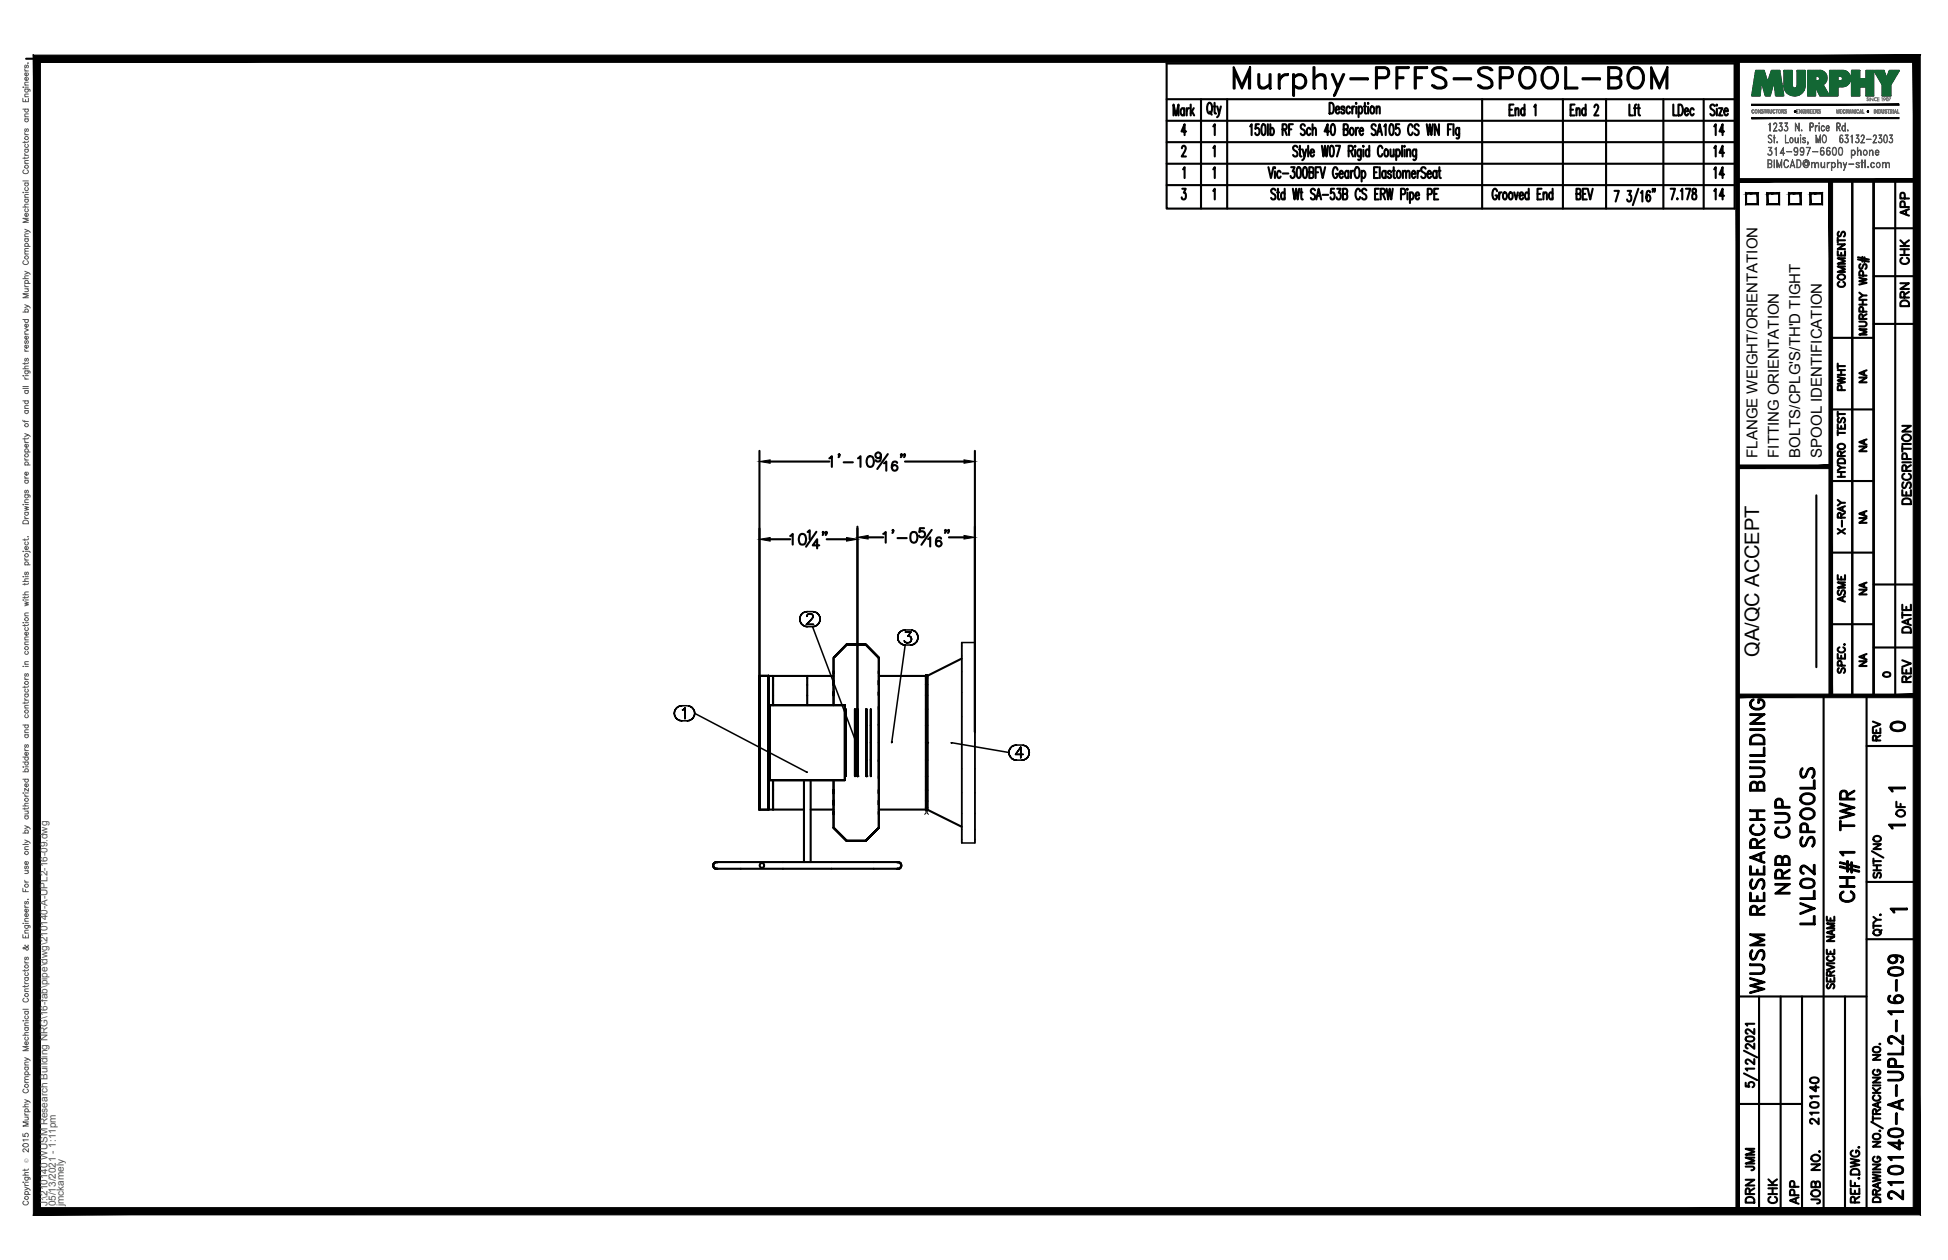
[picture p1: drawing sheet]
<svg xmlns="http://www.w3.org/2000/svg" width="432mm" height="279mm" viewBox="0 0 432 279" stroke-linecap="round" stroke-linejoin="round" font-family="sans-serif">
<defs><g id="words">
<text font-size="10.6" x="272.3" y="22.6">Murphy-PFFS-SPOOL-BOM</text>
<text font-size="7.9" x="413.1" y="201.1" transform="rotate(-90 413.1 201.1)">CH#1 TWR</text>
<g font-size="6.6">
<text x="397.6" y="199.3" transform="rotate(-90 397.6 199.3)">NRB CUP</text>
<text x="403.2" y="206" transform="rotate(-90 403.2 206)">LVL02 SPOOLS</text>
<text x="391.9" y="221.5" transform="rotate(-90 391.9 221.5)">WUSM RESEARCH BUILDING</text>
<text x="422.6" y="267.1" transform="rotate(-90 422.6 267.1)">210140-A-UPL2-16-09</text>
</g>
<g font-size="5.3">
<text x="383.1" y="31" transform="rotate(-90 383.1 31)">14</text>
<text x="383.1" y="36" transform="rotate(-90 383.1 36)">14</text>
<text x="383.1" y="40.6" transform="rotate(-90 383.1 40.6)">14</text>
<text x="383.1" y="45.5" transform="rotate(-90 383.1 45.5)">14</text>
<text x="417.7" y="163.3">0</text>
<text x="389.8" y="260.7" transform="rotate(-90 389.8 260.7)">JMM</text>
<text x="389.8" y="267.8" transform="rotate(-90 389.8 267.8)">DRN</text>
<text x="399.7" y="268.1" transform="rotate(-90 399.7 268.1)">APP</text>
</g>
<g font-size="4.9">
<text x="424" y="49" transform="rotate(-90 424 49)">APP</text>
<text x="424" y="59.6" transform="rotate(-90 424 59.6)">CHK</text>
<text x="409.9" y="64.9" transform="rotate(-90 409.9 64.9)">COMMENTS</text>
<text x="424" y="69.1" transform="rotate(-90 424 69.1)">DRN</text>
<text x="409.9" y="87.8" transform="rotate(-90 409.9 87.8)">PWHT</text>
<text x="424.4" y="112.9" transform="rotate(-90 424.4 112.9)">DESCRIPTION</text>
<text x="409.9" y="119.6" transform="rotate(-90 409.9 119.6)">X-RAY</text>
<text x="409.9" y="134.8" transform="rotate(-90 409.9 134.8)">ASME</text>
<text x="424.4" y="141.5" transform="rotate(-90 424.4 141.5)">DATE</text>
<text x="424.4" y="152.4" transform="rotate(-90 424.4 152.4)">REV</text>
<text x="417.7" y="165.5" transform="rotate(-90 417.7 165.5)">REV</text>
<text x="423" y="182.4" transform="rotate(-90 423 182.4)">OF</text>
<text x="403.9" y="250.5" transform="rotate(-90 403.9 250.5)">210140</text>
<text x="394.8" y="268.1" transform="rotate(-90 394.8 268.1)">CHK</text>
<text x="404.3" y="268.1" transform="rotate(-90 404.3 268.1)">JOB NO.</text>
</g>
<g font-size="4.4">
<text x="414.5" y="86.1" transform="rotate(-90 414.5 86.1)">NA</text>
<text x="414.5" y="101.2" transform="rotate(-90 414.5 101.2)">NA</text>
<text x="414.5" y="117.1" transform="rotate(-90 414.5 117.1)">NA</text>
<text x="414.5" y="133" transform="rotate(-90 414.5 133)">NA</text>
<text x="389.9" y="145.7" transform="rotate(-90 389.9 145.7)">QA/QC ACCEPT</text>
<text x="414.5" y="148.9" transform="rotate(-90 414.5 148.9)">NA</text>
</g>
<text font-size="4" x="416.3" y="151.3">0</text>
<g font-size="3.5">
<text x="417.3" y="176.7">1</text>
<text x="417.3" y="184.9">1</text>
<text x="417.7" y="203.6">1</text>
</g>
<g font-size="3.3">
<text x="389.5" y="101.5" transform="rotate(-90 389.5 101.5)">FLANGE WEIGHT/ORIENTATION</text>
<text x="394.3" y="101.5" transform="rotate(-90 394.3 101.5)">FITTING ORIENTATION</text>
<text x="399.1" y="101.5" transform="rotate(-90 399.1 101.5)">BOLTS/CPLG'S/TH'D TIGHT</text>
<text x="403.8" y="101.5" transform="rotate(-90 403.8 101.5)">SPOOL IDENTIFICATION</text>
</g>
<g font-size="2.2" fill="#545454">
<text x="10.5" y="267.5" transform="rotate(-90 10.5 267.5)">J:\210140 WUSM Research Building NRG\16-fab\pipe\dwg\210140-A-UPL2-16-09.dwg</text>
<text x="12.4" y="267.5" transform="rotate(-90 12.4 267.5)">05/13/2021 - 1:11pm</text>
<text x="14.1" y="267.4" transform="rotate(-90 14.1 267.4)">jmckamely</text>
</g>
<text font-size="1.3" fill="#545454" x="6.3" y="257.9" transform="rotate(-90 6.3 257.9)">Ó</text>
</g></defs>
<!-- layer: HP-TWR-PIPE -->
<g fill="none" stroke="#000" stroke-width=".47">
<path d="M168.3 149.8v29.7M168.3 149.8v.6zM168.3 150.4v1.5zM168.3 151.8v2.4zM168.3 154.2v3.1zM168.3 157.3v3.6zM168.3 154.2v25.4M168.3 150.4v-.5h10.6v6.5M168.3 149.8h2v29.8h-2zM168.3 150.4v3.8M170.3 149.8v.6v-.5M170.3 150.4v1.5z"/>
<path d="M170.3 151.8v2.4zM170.3 154.2v3.1zM170.3 157.3v3.6zM170.6 156.4h16.7h-16.7v16.6h16.7v-16.6v16.6h-16.7zM171.4 149.9v.5v-.5M171.4 150.4v1.5v-1.5M171.4 151.9v2.3v-2.3M171.4 154.2v2.2v-2.2M178.9 149.9h5.9M184.8 145.9v10.5v-7.6M187.7 142.9l-2.9 3 2.9-3M187.7 142.9h4.2l2.9 3-2.9-3h-4.2l-2.9 3z"/>
<path d="M189.5 157.3v14.8M190.1 157.3v3.6zM190.1 157.3v14.8M191.9 142.9h-4.2h4.2M192.1 157.3v3.6zM192.1 157.3v14.8M193 157.3v3.6v-3.6M194.8 156.7v26.8M194.8 145.9l-2.9-3 2.9 3M194.8 148.8v8.5M194.8 156.7v4.2zM194.8 149.9h10.5v11"/>
<path d="M194.8 145.9v10.8M205.3 149.8v.6v-.5M205.3 150.3v1.6zM205.3 151.8v2.4zM205.3 154.1v3.2zM205.3 157.2v3.7zM205.5 150.3v-.5h-.2v22.3M205.5 149.8v14.9M205.5 150.3v1.6zM205.5 151.8v2.4zM205.5 154.1v3.2zM205.5 157.2v3.7z"/>
<path d="M205.5 150.3v14.4M213.2 146l-7.7 3.9v29.7M168.3 160.9v3.8v-3.8M168.3 164.7v3.9zM168.3 168.5v3.6zM168.3 172.1v3.1zM168.3 175.2v2.4zM168.3 177.5v1.6zM168.3 179.5h9.9M170.3 160.9v3.8v-3.8M170.3 164.7v3.9zM170.3 168.5v3.6z"/>
<path d="M170.3 172.1v3.1zM170.3 175.2v2.4zM170.3 177.5v1.6zM170.3 179v.6zM170.3 179.5v.1M171.4 173v2.2v-2.2M171.4 175.2v2.3v-2.3M171.4 177.5v1.5v-1.5M171.4 179v.5v-.5M178.2 173v18.2M179.7 179.5h5.1M179.7 173v18.2"/>
<path d="M184.8 173v10.5l2.9 3-2.9-3zM190.1 160.9v3.8v-3.8M190.1 164.7v3.9zM190.1 168.5v3.6zM192.1 160.9v3.8v-3.8M192.1 164.7v3.9zM192.1 168.5v3.6zM193 160.9v3.8v-3.8M193 164.7v3.8v-3.8M193 168.5v3.6v-3.6M194.8 160.6v4.1zM194.8 164.7v4.1z"/>
<path d="M194.8 168.5v4.1zM194.8 172.1v8.5M205.3 164.7v3.9zM205.3 168.5v3.7zM205.3 172.1v3.1zM205.3 175.2v2.5zM205.3 177.5v1.6zM205.3 179v.6zM205.3 179.5v.1M205.3 160.8v3.9zM205.3 164.7v14.9h.2v-14.9M205.3 172.1v7.4h-10.5"/>
<path d="M205.5 168.5v3.7zM205.5 172.1v3.1zM205.5 175.2v2.5zM205.5 177.5v1.6zM205.5 179v.6zM205.5 160.8v3.9zM205.5 164.7v14.8l7.7 3.8M158.1 191.7v.4zM158.1 192.1l.6 .5M158.7 192.6h40.5M158.7 191.2h40.3h-.1a.74 .74 0 0 1 .9 .5 .74 .74 0 0 1-.6 .9M158.7 191.2l-.6 .5"/>
<path d="M158.7 192.6h.3M158.7 191.2h.3M184.8 183.5l2.9 3h4.2l2.9-3-2.9 3h-4.2zM187.7 186.5h4.2h-4.2M191.9 186.5l2.9-3-2.9 3M199 192.6h.2"/>
<circle cx="168.9" cy="191.9" r=".52"/>
</g>
<g fill="#000">
<circle cx="190.1" cy="172.1" r=".23"/>
<circle cx="192.1" cy="172.1" r=".23"/>
<circle cx="205.5" cy="164.7" r=".23"/>
</g>
<path d="M205.3 179.5v.8l-.3 .3M205.5 179.5v.8l.3 .3" fill="none" stroke="#000" stroke-width=".22"/>
<g fill="none" stroke="#000" stroke-width=".34">
<path d="M177.3 137.3l.1 .5-.1-.5M177.4 136.8l-.1 .5 .1-.5M177.4 137.8l.2 .4-.2-.4M177.6 136.3l-.2 .5 .2-.5M177.6 138.2l.4 .4-.4-.4M178 135.9l-.4 .4 .4-.4M178 138.6l.4 .3-.4-.3M178.4 135.7l-.4 .2 .4-.2M178.4 138.9l.5 .1-.5-.1M178.8 138.5h1.5h-1.5M178.8 136.7v-.1v.1M178.8 136.6l.2-.3-.2 .3"/>
<path d="M178.9 135.6l-.5 .1 .5-.1M178.9 139h1.2M178.9 135.6h1.2M179 136.3l.1-.1-.1 .1M179.1 136.2l.2-.1-.2 .1M179.3 136.1h.5h-.5M179.8 136.1l.2 .1-.2-.1M179.9 137.4l-1.1 1.1 1.1-1.1M180 136.2l.1 .1-.1-.1M180.1 137l-.2 .4 .2-.4M180.1 136.3l.1 .3-.1-.3M180.1 139l.6-.1-.6 .1"/>
<path d="M180.1 139l9.6 25.5M180.2 136.8l-.1 .2 .1-.2M180.2 136.6v.2v-.2M180.7 135.7l-.6-.1 .6 .1M180.7 138.9l.4-.3-.4 .3M181.1 135.9l-.4-.2 .4 .2M181.1 138.6l.4-.4-.4 .4M181.5 136.3l-.4-.4 .4 .4M181.5 138.2l.2-.4-.2 .4M181.7 136.8l-.2-.5 .2 .5M181.7 137.8l.1-.5-.1 .5M181.8 137.3l-.1-.5 .1 .5"/>
<path d="M199.7 140l-.4 .4 .4-.4M200.1 139.8l-.4 .2 .4-.2M200.6 139.7l-.5 .1 .5-.1M200.6 139.7h1.2M202.3 139.8l-.5-.1 .5 .1M202.8 140l-.5-.2 .5 .2M149.5 158.2v.5v-.5M149.5 157.6v.6v-.6M149.5 158.7l.3 .5-.3-.5M149.8 157.2l-.3 .4 .3-.4M149.8 159.2l.3 .3-.3-.3M150.1 156.8l-.3 .4 .3-.4"/>
<path d="M150.1 159.5l.5 .3-.5-.3M150.6 156.6l-.5 .2 .5-.2M150.6 159.8h.6h-.6M151.2 156.5l-.6 .1 .6-.1M151.2 159.8h1.1M151.2 156.5h1.1M151.3 157.4l.2-.1-.2 .1M151.5 157.3l.3-.3-.3 .3M151.8 157v2.4v-2.4M152.3 159.8h.6h-.6M152.9 156.6l-.6-.1 .6 .1M152.9 159.8l.4-.3-.4 .3"/>
<path d="M153.3 156.8l-.4-.2 .4 .2M153.3 159.5l.4-.3-.4 .3M153.7 157.2l-.4-.4 .4 .4M153.7 159.2l.2-.5-.2 .5M153.9 157.6l-.2-.4 .2 .4M153.9 158.7l.1-.5-.1 .5M154 158.2l-.1-.6 .1 .6M154 158.2l24.8 13M187.5 157.3v3.6zM187.5 157.3v14.8M189.5 157.3v3.6zM189.5 157.3v14.8"/>
<path d="M199 141.3v.5v-.5M199 140.8v.5v-.5M199 141.8l.3 .5-.3-.5M199.3 140.4l-.3 .4 .3-.4M199.3 142.3l.4 .4-.4-.4M199.7 142.7l.4 .2-.4-.2M200.1 142.9l.5 .1-.5-.1M200.4 142.1l.3 .3zM200.7 140.2h1.2h-1.2M200.7 142.4l.7 .1zM201.2 141.1h.4h-.4M201.6 141.1l.2 .1-.2-.1"/>
<path d="M201.7 142.4l-.3 .1 .3-.1M201.8 141.2l.1 .1-.1-.1M201.8 143l.5-.1-.5 .1M201.8 143h-1.2l-2.9 21.5M201.9 140.2l-.7 .9 .7-.9M201.9 142.2l-.2 .2 .2-.2M201.9 141.3l.1 .3-.1-.3M202 141.6l-.1 .6zM202.3 142.9l.5-.2-.5 .2M202.8 142.7l.4-.4-.4 .4M203.2 140.4l-.4-.4 .4 .4M203.2 142.3l.2-.5-.2 .5"/>
<path d="M203.4 140.8l-.2-.4 .2 .4M203.4 141.8l.1-.5-.1 .5M203.5 141.3l-.1-.5 .1 .5M213.2 142.5h2.9v44.4h-2.9zM213.2 142.5v44.4M216.1 142.5v44.4M178.8 171.1l.1 .2zM187.5 164.7v-3.8v3.8M187.5 168.5v3.6zM187.5 164.7v3.9zM189.5 164.7v-3.8v3.8M189.5 168.5v3.6z"/>
<path d="M189.5 164.7v3.9zM189.7 164.5l.1 .2zM197.6 164.5v.2zM210.8 164.7h.2zM211 164.7l12.6 2.2M223.6 166.9l.1 .5-.1-.5M223.7 166.4l-.1 .5 .1-.5M223.7 167.4l.3 .4-.3-.4M224 165.9l-.3 .5 .3-.5M224 167.8l.3 .4-.3-.4M224.3 165.5l-.3 .4 .3-.4M224.3 168.2l.5 .3-.5-.3"/>
<path d="M224.8 165.3l-.5 .2 .5-.2M224.8 168.5l.5 .1-.5-.1M225.1 167.3h1.7h-1.7M225.3 165.2l-.5 .1 .5-.1M225.3 168.6h1.2M225.3 165.2h1.2M226.3 165.7l-1.2 1.6 1.2-1.6M226.3 165.7v2.3v-2.3M226.5 168.6l.5-.1-.5 .1M227 165.3l-.5-.1 .5 .1M227 168.5l.5-.3-.5 .3M227.5 165.5l-.5-.2 .5 .2"/>
<path d="M227.5 168.2l.4-.4-.4 .4M227.9 165.9l-.4-.4 .4 .4M227.9 167.8l.2-.4-.2 .4M228.1 166.4l-.2-.5 .2 .5M228.1 167.4l.1-.5-.1 .5M228.2 166.9l-.1-.5 .1 .5"/>
</g>
<!-- layer: PS-BDR -->
<g fill="#000" stroke="#000" stroke-width=".22">
<path d="M388.3 26.1v.2l32.6-.2zM388.3 26.3l32.6-.2v.2z"/>
<path d="M388.3 23.1v.3l32.6-.3zM388.3 23.4l32.6-.3v.3z"/>
<path d="M7.4 12.2v257.2l1.6-1.6zM7.4 12.2l1.6 1.6v254zM7.4 12.2l1.6 1.6 416.6-1.6zM9 13.8l416.6-1.6-1.5 1.6zM425.6 12.2l-1.5 1.6 1.5 255.6zM424.1 13.8l1.5 255.6-1.5-1.6zM7.4 269.4h418.2l-1.5-1.6zM9 267.8h415.1l-416.7 1.6z"/>
</g>
<!-- layer: PS-BDR-T -->
<g fill="none" stroke="#000" stroke-width=".47">
<path d="M415.3 40v114.3h-4.7v-114.2v114.2h-4.8v-114.2M387 42.9h2.6v2.4h-2.6zM391.8 42.9h2.6v2.4h-2.6zM396.6 42.9h2.5v2.4h-2.5zM401.3 42.9h2.6v2.4h-2.6zM411.8 57.5l2.5 .5M411.8 57.1l2.5 .5M412.4 58.6a.59 .59 0 0 0-.3 .5 .59 .59 0 0 0 .4 .5l.3-.1 .3-.8 .4-.1a.64 .64 0 0 1 0 1M412.8 57v1M413.3 57.1v1M405.8 74.9h9.5M412.1 71.3l1.4 .1a.52 .52 0 0 1 .2 .6 .52 .52 0 0 1-.4 .4h-1.2"/>
<path d="M412.1 61.6l1.7 .4-1.7 .3 1.7 .4-1.7 .4M412.1 67.5h1.7M412.1 66.5h1.7M412.1 64.9l.8 .6M412.9 70.7l-.1-.9-.4-.1-.3 .3v.7h1.7M412.9 66.5v1M413 69.1l-.1-.9-.5-.1-.3 .3v.7h1.7M413 61.1l-.1-.9-.5-.1-.3 .3v.7h1.7M413.8 73h-1.7l1.7 .6-1.7 .6h1.7M413.8 65.5h-.9l-.8 .6M413.8 69.7l-.9 .5M405.8 90.8h9.5"/>
<path d="M407.4 94.1v1h1.6v-1M407.4 96h1.6M407.4 91.3v1.1M407.4 95.4v1.1M407.4 91.8h1.6M407.4 98.7a.79 .79 0 0 1 1-.3 .79 .79 0 0 1 .5 .9 .78 .78 0 0 1-1 .3 .78 .78 0 0 1-.5-.9zM407.6 92.7a.59 .59 0 0 0-.3 .5 .59 .59 0 0 0 .4 .5l.3-.1 .3-.8 .4-.1a.65 .65 0 0 1 0 1M408.1 94.5v.6M402.6 109.8v38.1M405.8 106.7h9.5M407.4 105.7h1.6M407.4 104.7h1.6"/>
<path d="M407.4 103.1l.7 .6M407.4 102a.9 .9 0 0 1 1.6 .2v.5h-1.6zM408.1 101.1l-.1-.9-.3-.1-.3 .3v.7h1.6M408.1 104.7v1M409 103.7h-.9l-.7 .6M409 100.1l-.9 .5M405.8 122.5h9.5M405.8 138.4h9.5M407.4 145v1h1.6v-1M407.6 148.2a.59 .59 0 0 0-.3 .5 .59 .59 0 0 0 .4 .5l.3-.2 .3-.7 .4-.1a.65 .65 0 0 1 0 1M407.7 143.5a.59 .59 0 0 0-.3 .7 .59 .59 0 0 0 .6 .5h.4a.59 .59 0 0 0 .6-.5 .59 .59 0 0 0-.4-.7M408.1 145.4v.6"/>
<path d="M408.2 147.6l-.1-.9-.4-.2-.3 .4v.7h1.6M408.8 142.9h.2z"/>
</g>
<!-- layer: PS-DIM -->
<path d="M5.8 13h419" fill="none" stroke="#000" stroke-width=".47"/>
<!-- layer: 0 -->
<g fill="none" stroke="#000" stroke-width=".47">
<path d="M415.3 40v114.3M420.1 40v114.3M415.3 50.6h9.5M415.3 61.2h9.5M415.3 71.8h9.5M415.3 129.6h9.5M415.3 143.6h9.5M386.6 238l2.9 1.5M386.6 233l2.9 1.5M387 230l.8-.2a.85 .85 0 0 1 1.1 .6 1.14 1.14 0 0 1-1.9 0zM388.9 237h-1.9l.3 .4M388.9 234.9v1.1l-1-.8-.6-.3-.3 .2v.5l.4 .3"/>
<path d="M388.9 231.4v1.2l-1-.8-.6-.3-.3 .2v.5l.4 .3M388.9 228.2v1.1l-1-.8-.6-.3-.3 .2v.5l.4 .3M388.9 227h-1.9l.3 .4M387 240.1v.8l.8 .1a.62 .62 0 0 1 0-.9 .62 .62 0 0 1 .9 .1 .62 .62 0 0 1-.2 .9"/>
</g>
<g fill="#000" stroke="#000" stroke-width=".22">
<path d="M384.8 13l.8 255.6v-255.6zM384.8 13l.8 255.6h-.8z"/>
<path d="M385.2 39.6v.8l39.6-.8zM385.2 40.4l39.6-.8v.8z"/>
<path d="M424.5 40l.8 114.3v-114.3zM424.5 40l.8 114.3h-.8z"/>
<path d="M385.2 153.9v.8l39.6-.8zM385.2 154.7l39.6-.8v.8z"/>
</g>
<!-- layer: PS-LOGO -->
<g fill="none" stroke="#545454" stroke-width=".22">
<path d="M5.1 19.3h.1zM5.5 19.8h.9l.2 .1v.4M5.5 15.3v.3l.3 .1M5.5 18.9h.8M5.5 15.7h.8M5.5 19.3h.8M5.7 19.8a.38 .38 0 0 0-.1 .5 .38 .38 0 0 0 .6 0 .38 .38 0 0 0-.1-.5M5.7 14.4l-.2 .3v.3h.3l.1-.4 .2-.2 .2 .3-.2 .4M6.1 17.2a.38 .38 0 0 1 .1 .5 .38 .38 0 0 1-.6 0 .38 .38 0 0 1 .1-.5h.1v.7M6.1 16.2a.38 .38 0 0 1 .1 .5 .38 .38 0 0 1-.6 0 .38 .38 0 0 1 .1-.5h.1v.6M6.2 13.9v.1zM6.3 18.2l-.8 .1v.3l.2 .3"/>
<path d="M5.1 21.8v.7h1.2v-.7M5.1 24.2h1.2M5.4 37.7a.43 .43 0 0 0-.3 .5 .43 .43 0 0 0 .4 .3h.3a.43 .43 0 0 0 .5-.3 .43 .43 0 0 0-.3-.5M5.5 34v.3l.3 .1M5.5 29.4v.3l.3 .2M5.5 31.3v.4M5.5 34.8v.4M5.5 36.2h.8M5.5 34.4h.8M5.5 33.1h.8M5.5 29.9h.8M5.5 26.4h.8"/>
<path d="M5.5 25.9h.8M5.5 21.4h.8M5.7 33.1a.38 .38 0 0 0-.1 .5 .38 .38 0 0 0 .6 0 .38 .38 0 0 0-.1-.5M5.7 32a.4 .4 0 0 0-.1 .6 .4 .4 0 0 0 .6 0 .4 .4 0 0 0-.1-.6M5.7 28.6l-.2 .2v.3h.3l.1-.4 .2-.1 .2 .2-.2 .4M5.7 26.4a.38 .38 0 0 0-.1 .5 .38 .38 0 0 0 .6 0 .38 .38 0 0 0-.1-.5M5.7 24.2a.38 .38 0 0 0-.1 .6 .38 .38 0 0 0 .6 0 .38 .38 0 0 0-.1-.6M5.7 22.1v.4M6.3 35.6h-.8v.3l.2 .3M6.3 34.8l-.3 .3h-.9M6.3 31.3l-.3 .3h-.9M6.3 25.3h-.8v.3l.2 .3"/>
<path d="M6.3 20.9h-.8v.3l.2 .2M391.9 34.2l.2 .2M392 36.3l.6-.1v-.6l-.6-.1v1.6l.6-.1v-.6h-.6M392.1 30a.44 .44 0 0 1 .7 .2 .38 .38 0 0 0-.6-.2 .38 .38 0 0 0-.1 .5l.4 .3a.46 .46 0 0 1 .2 .7 .46 .46 0 0 1-.7-.1 .41 .41 0 0 0 .6 .1 .41 .41 0 0 0 0-.6l-.6-.4zM392.3 33.3a.53 .53 0 0 1 .5 .8 .53 .53 0 0 1-.9 0 .47 .47 0 0 0 .7 .2l.2-.3M392.4 27.2l-.1 1.9v-1.7l-.2 .2zM392.4 36.3l.3 .1v.6l-.8 .2v-1.8l.8 .2v.6l-.3 .2M392.5 33.4a.51 .51 0 0 1 .3 .5 .51 .51 0 0 1-.3 .5M392.7 32.8l-.7-.1h.8l-.5 .7M392.7 32.7l-.5 .7 .4 .1 .2 .3M393.1 30.5l.4 .1zM393.1 29l.8 .1h-.8l.7-1.3-.2-.5h-.2l-.3 .4 .1-.3a.39 .39 0 0 1 .6 0 .39 .39 0 0 1 0 .5l-.7 1.2"/>
<path d="M393.3 35.4v1.8zM393.3 29.9v1.8zM393.4 33l.4-.3v1.7l-.1-1.6zM393.9 35.4l.5 1.5 .6-1.5v1.8l-.1-1.4-.5 1.4-.5-1.4v1.4zM393.9 31.4l.1 .3zM393.9 31.5l.1 .1zM394.4 28.8l.1 .2M394.7 27.9a.55 .55 0 0 1 .4 .7 .55 .55 0 0 1-.7 .4l-.1-.3 .4 .3 .3-.4M394.7 33.9l.9 .1h-1l.7-1.3v1.7v-1.5l-.6 1.1M394.8 28l.2 .5-.2 .5M395 27.3l-.6-.1h.6l-.3 .8M395 27.2l-.4 .8 .4 .1v.3"/>
<path d="M395.5 28.8l.2 .2M395.7 35.5a.47 .47 0 0 1 .7 .3l-.3-.3h-.3a1.08 1.08 0 0 0 0 1.6h.3l.3-.3a.44 .44 0 0 1-.4 .4 .44 .44 0 0 1-.5-.4l-.1-.7zM395.8 29.9v1.7l.7 .1h-.7zM395.8 27.9a.55 .55 0 0 1 .5 .7 .55 .55 0 0 1-.7 .4l-.1-.3 .4 .3 .4-.4M396 28l.3 .5-.3 .5M396 33.6l1.2 .1zM396.2 27.3l-.6-.1h.7l-.5 .8M396.2 27.2l-.4 .8 .3 .1 .2 .3M396.9 30.6a.57 .57 0 0 1 .7 .4 .57 .57 0 0 1-.4 .7l-.3-.1-.2-.4zM396.9 36.8h.8M397 30.6a.52 .52 0 0 1 .4 .5 .52 .52 0 0 1-.4 .5l-.2-.4zM397 36.7h.7"/>
<path d="M397.3 35.4l.6 1.8-.6-1.5-.5 1.5zM397.7 33.3l.3 .4 .3-.1 .2-.3M397.7 33.1l.3-.3h.3l.2 .3M397.8 34.3h.5M397.9 30.5l.1 1 .3 .1 .3-.2-.3 .3-.3-.1-.1-.2zM398 27.2l.8 1.6v-1.6v1.9l-.8-1.6v1.6zM398 32.8l-.3 .4 .3 .5M398.2 32.8a1.22 1.22 0 0 1 .1 1.6M398.3 35.4h.5a1.05 1.05 0 0 1 0 1.8h-.5zM398.3 35.5a.84 .84 0 0 1 .9 .5 .84 .84 0 0 1-.2 .9l-.7 .2zM398.5 33.5l-.2 .2a.49 .49 0 0 1-.6-.2 .49 .49 0 0 1 .1-.6 .49 .49 0 0 1 .7 0v.4a.81 .81 0 0 1-.5 1.1l-.3-.2 .1 .2M398.5 33.3l-.3 .4"/>
<path d="M398.6 30.5v1.2zM399 30l.1-.1v.3zM399.1 33.3l.3 .4 .3-.1 .1-.3M399.1 33.1l.3-.3h.3l.1 .3M399.1 30h.1M399.1 30.5v1.2zM399.1 34.3h.6M399.4 28.8v.3l-.1-.1zM399.4 28.9h.1M399.4 32.8a.51 .51 0 0 0-.3 .4 .51 .51 0 0 0 .3 .5M399.5 32.8a1.22 1.22 0 0 1 .1 1.6M399.6 31.5h.6"/>
<path d="M399.6 30.8l.6 .6-.2 .3-.4-.1v-.2l.1 .2M399.6 30.7h.6M399.7 30.6v.3M399.8 33.5l-.1 .2a.5 .5 0 0 1-.7-.5 .5 .5 0 0 1 .7-.4l.2 .5a.83 .83 0 0 1-.5 1.1l-.3-.2 .1 .2M399.8 33.3l-.3 .4M399.9 35.6a.74 .74 0 0 1 1 .2 .74 .74 0 0 1-.1 1l-.1-1 .1 .9a.68 .68 0 0 0-.3-1.2 .68 .68 0 0 0-.8 .9 .66 .66 0 0 0 .4 .7 .66 .66 0 0 0 .7-.2 .7 .7 0 0 1-.9 .1 .7 .7 0 0 1-.2-.8zM400 36l.2-.2 .4 .1 .1 .2-.5-.2-.2 .3 .1 .4 .4 .1 .2-.2-.1 .2-.4 .1-.2-.2zM400.1 30.6l.1 .2-.2-.3-.4 .1v.2l.6 .5M400.1 31.2v.4M400.7 31.5h.1M400.8 31.9l-.1-.5 .1 .4-.2 .2M400.8 31.7v.1"/>
<path d="M401.3 28.1l.6-.1v-.6l-.6-.1-.1 1.8v-1.9h.5l.2 .4v.4l-.2 .2h-.4M401.3 32.7l-.7 1.7 .7-1.7h-.9l.9 .1M401.6 36v1.2zM401.8 33.6l1.2 .1zM401.8 36.1h.5l.1 1.1-.2-1-.3-.1-.3 .3zM402.4 27.8v1.3zM402.5 29.9l.5 1.5 .5-1.5v1.8l-.1-1.4-.4 1.4-.4-1.4-.1 1.4zM402.6 36.1h.4l.1 1.1-.1-1-.3-.1-.3 .3zM402.6 27.9l.3-.1-.3 .2-.2 .4zM403.2 27.2l.1 .1v.2zM403.2 27.3h.1M403.2 27.8l.1 1.3z"/>
<path d="M403.5 34l.4 .4 .3-.1 .1-.3M403.5 33.8l.4-.4 .3 .1 .1 .3M403.6 36l.2 1 .3 .1 .3-.2-.3 .3-.4-.1zM403.7 32.8h.5M403.8 32.8l-.2 .2a1.17 1.17 0 0 0 .2 1.4M403.8 27.9l.4-.1 .2 .4-.2-.3a.54 .54 0 0 0-.4 .6 .54 .54 0 0 0 .4 .5l.2-.3-.2 .4h-.2l-.3-.5zM403.8 33.4l-.3 .5M404.1 33.4l.2 .5-.2 .5M404.1 30l.2-.1a.95 .95 0 0 1 .6 .9 .95 .95 0 0 1-.6 .9 1.24 1.24 0 0 1-.2-1.7zM404.1 30.1l.2-.1a.87 .87 0 0 1 .5 .8 .87 .87 0 0 1-.5 .8 1.19 1.19 0 0 1-.2-1.5zM404.2 32.8l.1 .1-.4-.2a1.42 1.42 0 0 0-.2 1.7 .49 .49 0 0 0 .6-.2 .49 .49 0 0 0-.1-.7 .49 .49 0 0 0-.7 .1M404.4 36l.1 1.2z"/>
<path d="M404.8 28.4h.6l-.2-.5a.54 .54 0 0 0-.4 .6 .54 .54 0 0 0 .4 .5l.2-.3-.2 .4a.63 .63 0 0 1-.4-.6 .63 .63 0 0 1 .4-.7l.3 .7h-.7M404.9 34l.3 .4 .3-.1 .2-.3M404.9 33.8l.3-.4 .3 .1 .2 .3M405 36l.1 1.2zM405.1 32.8h.5M405.1 32.8l-.1 .2a1.17 1.17 0 0 0 .2 1.4M405.2 33.4l-.3 .5M405.3 36.1l.3-.1-.5 .5zM405.4 33.4l.3 .5-.3 .5M405.5 32.8l.2 .1a.36 .36 0 0 0-.6-.1l-.2 .6v.8l.2 .2a.49 .49 0 0 0 .6-.2 .49 .49 0 0 0-.1-.7 .49 .49 0 0 0-.7 .1M406 36v1.8zM406.2 36.1a.53 .53 0 0 1 .7 .5 .53 .53 0 0 1-.7 .5l-.2-.2 .3 .2a.51 .51 0 0 0 .5-.5 .51 .51 0 0 0-.5-.5l-.3 .2z"/>
<path d="M406.3 32.8l.4-.1a1.13 1.13 0 0 1 0 1.7h-.1a1.28 1.28 0 0 1-.3-1.6zM406.3 34.3h.6M406.3 32.8h.6M406.4 32.8l-.2 .6 .2 1M406.8 32.8l.2 .6-.2 1M407.2 28.1l.6-.1v-.6l-.6-.1-.1 1.8v-1.9l.7 .1 .1 .7-.3 .2h-.4M407.3 35.4l.1 1.8zM407.5 28.2l.4 .9-.3-.9M407.6 36.1h.5l.1 1.1-.2-1-.3-.1-.3 .3zM407.7 32.8l.3-.1a1.13 1.13 0 0 1 0 1.7h-.1a1.28 1.28 0 0 1-.2-1.6zM407.7 34.3h.5M407.7 32.8h.5"/>
<path d="M407.8 32.8l-.2 .6 .2 1M407.8 31.3l.3 .3 .4-.3M407.8 31l.3-.3 .4 .3M408 30.1h.4M408 30l-.1 .3a1.28 1.28 0 0 0 .2 1.3M408.1 30.7l-.3 .4M408.2 32.8l.2 .6-.2 1M408.2 30.7l.3 .4-.3 .5M408.4 30l.1 .2a.33 .33 0 0 0-.5-.2l-.2 .7 .2 .9a.48 .48 0 0 0 .5-.5 .48 .48 0 0 0-.5-.4l-.2 .1M408.5 27.9l.3-.1 .2 .3-.2-.2a.54 .54 0 0 0-.5 .6 .54 .54 0 0 0 .5 .5l.2-.2-.2 .3-.5-.3zM409 27.2l.1 1.9zM409 37l-.5-1 .5 1.2"/>
<path d="M409 31.4l.1 .2M409.2 30.7l.4 .1 .1 .2M409.3 30.6a.53 .53 0 0 1 .4 .6 .53 .53 0 0 1-.7 .4v-.2a.36 .36 0 0 0 .6 .1l.1-.2M409.3 36l-.6 1.8zM409.4 30.7l.3 .4-.3 .5M409.6 28.8v.3zM409.6 28.9v.1zM409.6 30l-.6-.1h.7l-.4 .8M409.6 29.9l-.4 .8M409.8 36.4h1.1zM410.4 33.3v1.7zM410.6 33.3a.53 .53 0 0 1 .7 .6 .53 .53 0 0 1-.7 .5l-.2-.2 .3 .2a.51 .51 0 0 0 .5-.5 .51 .51 0 0 0-.5-.6l-.3 .2z"/>
<path d="M410.6 29.9l-.1 1.8v-1.6l-.2 .2zM411.3 31.4l.2 .2M411.5 37h.6M411.5 36.4l.6 .3v.2a.38 .38 0 0 1-.3 .3 .38 .38 0 0 1-.4-.3l.2 .2M411.5 36.2h.6M411.6 36.1v.3M411.6 30.6a.52 .52 0 0 1 .5 .6 .52 .52 0 0 1-.7 .4l-.1-.2a.36 .36 0 0 0 .6 .1l.2-.2M411.7 32.7l.1 1.7zM411.8 30.7l.3 .4-.1 .3-.2 .2M412 36.1l.1 .2a.38 .38 0 0 0-.3-.3 .38 .38 0 0 0-.4 .3l.7 .5M412 36.7v.4M412 33.3h.5v1.1v-.8l-.2-.3-.5 .3z"/>
<path d="M412 30l-.6-.1h.7l-.5 .8M412 29.9l-.4 .8 .3 .1 .2 .2M412.5 36l.5 .1zM412.5 31.6l.8 .1h-.8l.7-1.3-.2-.4h-.2l-.3 .3 .1-.2a.39 .39 0 0 1 .6-.1 .39 .39 0 0 1 0 .6l-.7 1.1M412.7 35.4l.1 1.8zM413.2 33.3a.54 .54 0 0 1 .7 .6 .54 .54 0 0 1-.7 .5l-.2-.5zM413.4 35.4l.1 1.8zM413.7 30.8l1 .1zM414 36.9l.2 .1-.1 .2zM414 37l.1 .1zM414.4 33.3v1.1zM414.6 33.3h.5l.1 1.1-.1-1-.3-.1-.4 .3z"/>
<path d="M414.7 36.3l.3-.3 .4 .1v.3v-.2a.46 .46 0 0 0-.7 .4 .46 .46 0 0 0 .7 .4v-.1l-.2 .3a.59 .59 0 0 1-.5-.3 .59 .59 0 0 1 0-.6zM415.2 31.6l.8 .1h-.9a1.94 1.94 0 0 0 .8-1.4l-.2-.3h-.3l-.2 .3 .1-.2 .4-.2 .2 .5-.7 1.3M415.7 33.8h.7l-.2-.5a.48 .48 0 0 0-.5 .6 .48 .48 0 0 0 .6 .4l.1-.2-.1 .3a.53 .53 0 0 1-.6-.5 .53 .53 0 0 1 .6-.6l.2 .6h-.8M416 36.3l.1-.2a.53 .53 0 0 1 .7 .5 .53 .53 0 0 1-.7 .5l-.1-.2zM416.4 31.4l.2 .2M416.7 30.6a.53 .53 0 0 1 .5 .6 .53 .53 0 0 1-.7 .4l-.2-.2 .5 .2 .3-.3M416.9 30.7l.2 .4-.2 .5M417.1 30l-.6-.1h.6l-.4 .8M417.1 29.9l-.5 .8 .4 .1 .1 .2M417.3 36l.1 1.2zM417.5 36.1h.5l.1 1.1-.1-.8-.2-.3-.4 .3zM417.7 30l.3-.1a1.32 1.32 0 0 1 0 1.8l-.3-.1-.2-.7z"/>
<path d="M417.7 31.5h.5M417.7 30.1h.5M417.8 30l-.2 .7 .2 .9M418.2 30l.1 .7-.1 .9M418.3 36.1h.4l.1 1.1-.1-1-.3-.1-.3 .3zM418.8 31.4l.2 .2M419.1 30.6a.53 .53 0 0 1 .4 .6 .53 .53 0 0 1-.7 .4v-.2a.36 .36 0 0 0 .6 .1l.1-.2M419.3 30.7l.2 .4-.2 .5M419.4 30l-.6-.1h.7l-.4 .8M419.4 29.9l-.4 .8 .4 .1 .1 .2M5.1 42.7h.1zM5.1 45.9h1.2"/>
<path d="M5.1 40.1h1.2M5.4 57.8a.43 .43 0 0 0-.3 .5 .43 .43 0 0 0 .4 .4h.3a.43 .43 0 0 0 .5-.4 .43 .43 0 0 0-.3-.5M5.5 50.8l.8 .4-.8 .3M5.5 56.3h.8M5.5 54.6h1.2M5.5 52.9h.8M5.5 52.5h.8M5.5 44.2h.8M5.5 43.8h.8M5.5 40.6h.8M5.5 42.7h.8M5.7 54.6a.38 .38 0 0 1-.1-.5 .38 .38 0 0 1 .6 0 .38 .38 0 0 1-.1 .5"/>
<path d="M5.7 52.9a.38 .38 0 0 0-.1 .6 .38 .38 0 0 0 .6 0 .38 .38 0 0 0-.1-.6M5.7 46.3a.38 .38 0 0 0-.1 .6 .38 .38 0 0 0 .6 0 .38 .38 0 0 0-.1-.6M5.7 44.2a.38 .38 0 0 0-.1 .5 .38 .38 0 0 0 .6 0 .38 .38 0 0 0-.1-.5M5.7 41.6a.38 .38 0 0 0-.1 .6 .38 .38 0 0 0 .6 0 .38 .38 0 0 0-.1-.6M5.7 40.6a.38 .38 0 0 0-.1 .5 .38 .38 0 0 0 .6 0 .38 .38 0 0 0-.1-.5M6.1 47.3a.38 .38 0 0 1 .1 .6 .38 .38 0 0 1-.6 0 .38 .38 0 0 1 .1-.6h.1v.7M6.3 55.7l-.8 .1v.2l.2 .3M6.3 55.1h-.8v.3l.2 .3M6.3 51.8l-.8 .1v.3l.2 .3M6.3 51.2l.4 .4M6.3 48.4h-1.2l1.2 .4-1.2 .5h1.2M6.3 45.3h-.8v.3l.2 .3"/>
<path d="M6.3 43.1l-.8 .1v.3l.2 .3M5.1 70.9h1.2M5.1 69.2h1.2M5.1 61.8h1.2M5.5 77.4v.3l.3 .2M5.5 73.7v.2l.3 .2M5.5 72.8l.8 .4-.8 .3M5.5 67.5l.8 .4-.8 .3M5.5 63.1v.3l.3 .2M5.5 60.1l.8 .4-.8 .3M5.5 77.9h.8M5.5 74.1h.8"/>
<path d="M5.5 64h.8M5.5 63.6h.8M5.5 62.9h1.2M5.7 79.4l-.2 .3v.3h.3l.1-.4 .2-.2 .2 .3-.2 .4M5.7 75.6l-.2 .2v.3h.3l.1-.4 .2-.1 .2 .2-.2 .4M5.7 70.9a.38 .38 0 0 0-.1 .5 .38 .38 0 0 0 .6 0 .38 .38 0 0 0-.1-.5M5.7 69.2a.38 .38 0 0 1-.1-.6 .38 .38 0 0 1 .6 0 .38 .38 0 0 1-.1 .6M5.7 62.9a.38 .38 0 0 1-.1-.6 .38 .38 0 0 1 .6 0 .38 .38 0 0 1-.1 .6M6 64l.3 .3-.1 .3-.7 .1M6.1 76.5a.38 .38 0 0 1 .1 .6 .38 .38 0 0 1-.6 0 .38 .38 0 0 1 .1-.6h.1v.7M6.1 74.5a.38 .38 0 0 1 .1 .6 .38 .38 0 0 1-.6 0 .38 .38 0 0 1 .1-.6h.1v.7M6.1 71.9a.38 .38 0 0 1 .1 .5 .38 .38 0 0 1-.6 0 .38 .38 0 0 1 .1-.5h.1v.6"/>
<path d="M6.3 67.9l.4 .4M6.3 65.1h-1.2l1.2 .5-1.2 .4h1.2M6.3 61.2h-.8v.3l.2 .3M6.3 60.5l.4 .4M5.1 93.2l.2 .3h1M5.1 83.3h.1zM5.1 88.9h1.2M5.1 86.1h1.2M5.1 85.7h1.2M5.1 81.8h1.2M5.5 97.6v.3l.3 .2M5.5 96.1l.8 .4-.8 .3"/>
<path d="M5.5 83.6v.3l.3 .2M5.5 82.2l1 .1 .1 .4M5.5 80.4v.4M5.5 93.2v.4M5.5 97.1v.4M5.5 98.1h.8M5.5 91h.8M5.5 90.6h.8M5.5 86.6h.8M5.5 84.1h.8M5.5 83.3h.8M5.7 91a.38 .38 0 0 0-.1 .6 .38 .38 0 0 0 .6 0 .38 .38 0 0 0-.1-.6"/>
<path d="M5.7 88.9a.38 .38 0 0 0-.1 .5 .38 .38 0 0 0 .6 0 .38 .38 0 0 0-.1-.5M5.7 86.6a.38 .38 0 0 0-.1 .6 .38 .38 0 0 0 .6 0 .38 .38 0 0 0-.1-.6M5.7 82.2a.38 .38 0 0 0-.1 .6 .38 .38 0 0 0 .6 0 .38 .38 0 0 0-.1-.6M6.1 98.5a.38 .38 0 0 1 .1 .6 .38 .38 0 0 1-.6 0 .38 .38 0 0 1 .1-.6h.1v.7M6.3 97.1l-.3 .2h-.9M6.3 96.5l.4 .3M6.3 89.9l-.8 .1v.3l.2 .3M6.3 81.2h-.8v.3l.2 .3M6.3 80.4l-.3 .2h-.9M5.1 111.9h.1zM5.2 115.6a.69 .69 0 0 1 1.1 .1v.4h-1.2zM5.5 114.5v.3l.3 .2"/>
<path d="M5.5 112.3l.8 .2-.8 .2 .8 .3-.8 .2M5.5 109.7h.9l.2 .1v.5M5.5 105.6v.3l.3 .1M5.5 101.6v.2l.3 .2M5.5 119.5v.4M5.5 115h.8M5.5 113.6h.8M5.5 111.4h.8M5.5 106.5h.8M5.5 106h.8M5.5 103.1h1.2M5.5 102h.8"/>
<path d="M5.5 100.2h1.2M5.5 111.9h.8M5.7 113.6a.38 .38 0 0 0-.1 .6 .38 .38 0 0 0 .6 0 .38 .38 0 0 0-.1-.6M5.7 109.7a.4 .4 0 0 0-.1 .6 .4 .4 0 0 0 .6 0 .4 .4 0 0 0-.1-.6M5.7 108.7l-.2 .3v.3h.3l.1-.4 .2-.2 .2 .3-.2 .3M5.7 106.5a.38 .38 0 0 0-.1 .6 .38 .38 0 0 0 .6 0 .38 .38 0 0 0-.1-.6M5.7 103.1a.38 .38 0 0 1-.1-.5 .38 .38 0 0 1 .6 0 .38 .38 0 0 1-.1 .5M5.7 100.2a.4 .4 0 0 1-.1-.6 .4 .4 0 0 1 .6 0 .4 .4 0 0 1-.1 .6M6.1 104.7a.38 .38 0 0 1 .1 .5 .38 .38 0 0 1-.6 0 .38 .38 0 0 1 .1-.5h.1v.7M6.2 119h.1M6.3 119.4l-.3 .3h-.9M6.3 110.8l-.8 .1v.3l.2 .2"/>
<path d="M5.1 138.1h.1zM5.1 133h.1zM5.1 127.9h.1zM5.1 122.2h.1zM5.1 131.9h1.2M5.1 128.9h1.2M5.5 133.4l.8 .3-.8 .2 .8 .2-.8 .3M5.5 123.7v.3l.3 .2M5.5 129.4v.3M5.5 132.3v.4M5.5 138.5v.4M5.5 136.6h.8"/>
<path d="M5.5 125.3h1.2M5.5 124.2h.8M5.5 122.2h1l.2 .3M5.5 138.1h.8M5.5 133h.8M5.5 127.9h.8M5.7 139.2a.38 .38 0 0 0-.1 .5 .38 .38 0 0 0 .6 0 .38 .38 0 0 0-.1-.5M5.7 126.9l-.2 .2v.3h.3l.1-.4 .2-.1 .2 .2-.2 .4M5.7 125.3a.38 .38 0 0 1-.1-.6 .38 .38 0 0 1 .6 0 .38 .38 0 0 1-.1 .6M5.7 120.2a.38 .38 0 0 0-.1 .5 .38 .38 0 0 0 .6 0 .38 .38 0 0 0-.1-.5M6.1 121.2a.38 .38 0 0 1 .1 .5 .38 .38 0 0 1-.6 0 .38 .38 0 0 1 .1-.5h.1v.7M6.3 138.4l-.3 .3h-.9"/>
<path d="M6.3 135.9l-.8 .1v.3l.2 .3M6.3 132.2l-.3 .3h-.9M6.3 131.3h-.8v.3l.2 .3M6.3 129.3l-.3 .3h-.9M6.3 128.3l-.8 .1v.3l.2 .2M5.1 147.8h.1zM5.5 154.8v.3l.3 .2M5.5 150.2v.3l.3 .2M5.5 152.1v.5M5.5 155.6v.5M5.5 157h.8M5.5 155.3h.8"/>
<path d="M5.5 153.9h.8M5.5 150.7h.8M5.5 147.3h.8M5.5 142.9h.8M5.5 141.9h.8M5.5 147.8h.8M5.7 158.5a.38 .38 0 0 0-.1 .5 .38 .38 0 0 0 .6 0 .38 .38 0 0 0-.1-.5M5.7 153.9a.38 .38 0 0 0-.1 .6 .38 .38 0 0 0 .6 0 .38 .38 0 0 0-.1-.6M5.7 152.8a.38 .38 0 0 0-.1 .6 .38 .38 0 0 0 .6 0 .38 .38 0 0 0-.1-.6M5.7 149.4l-.2 .2v.3h.3l.1-.4 .2-.1 .2 .2-.2 .4M5.7 144.4a.38 .38 0 0 0-.1 .6 .38 .38 0 0 0 .6 0 .38 .38 0 0 0-.1-.6M6.1 140.2a.38 .38 0 0 1 .1 .6 .38 .38 0 0 1-.6 0 .38 .38 0 0 1 .1-.6h.1v.7"/>
<path d="M6.3 156.4h-.8v.3l.2 .3M6.3 155.6l-.3 .3h-.9M6.3 152.1l-.3 .3h-.9M6.3 146.7l-.8 .1v.3l.2 .2M6.3 142.4h-.8v.3l.2 .2M6.3 141.3h-.8v.3l.2 .3M5.1 175.8h.1zM5.1 170h.1zM5.1 178.7h1.2M5.1 172.8h1.2M5.1 171.1h1.2M5.1 169h1.2"/>
<path d="M5.1 167.9h1.2M5.1 160.8h1.2M5.5 176.1v.3l.3 .2M5.5 166v.3l.3 .1M5.5 179.1v.4M5.5 179.9h.8M5.5 176.6h.8M5.5 166.4h.8M5.5 162.9h.8M5.5 162.5h.8M5.5 175.8h.8M5.5 170h.8"/>
<path d="M5.7 172.8a.38 .38 0 0 0-.1 .5 .38 .38 0 0 0 .6 0 .38 .38 0 0 0-.1-.5M5.7 171.1a.38 .38 0 0 1-.1-.5 .38 .38 0 0 1 .6 0 .38 .38 0 0 1-.1 .5M5.7 169a.38 .38 0 0 0-.1 .5 .38 .38 0 0 0 .6 0 .38 .38 0 0 0-.1-.5M5.7 167.9a.4 .4 0 0 0-.1 .6 .4 .4 0 0 0 .6 0 .4 .4 0 0 0-.1-.6M5.7 165.1l-.2 .2v.4h.3l.1-.4 .2-.2 .2 .2-.2 .5M5.7 162.9a.38 .38 0 0 0-.1 .6 .38 .38 0 0 0 .6 0 .38 .38 0 0 0-.1-.6M5.7 160.8a.38 .38 0 0 0-.1 .5 .38 .38 0 0 0 .6 0 .38 .38 0 0 0-.1-.5M6 179.9l.3 .4-.3 .2h-.5M6.1 173.8a.38 .38 0 0 1 .1 .6 .38 .38 0 0 1-.6 0 .38 .38 0 0 1 .1-.6h.1v.7M6.1 166.8a.38 .38 0 0 1 .1 .6 .38 .38 0 0 1-.6 0 .38 .38 0 0 1 .1-.6h.1v.7M6.3 179.1l-.3 .3h-.9M6.3 178.1l-.8 .1v.3l.2 .2"/>
<path d="M6.3 174.8v.7l-.8-.7v.7M6.3 161.8l-.8 .1v.3l.2 .3M5.1 197v.7h1.2M5.1 187.3h1.2M5.1 184.7h1.2M5.5 195.2v.2l.3 .2M5.5 186.3l.8 .3-.8 .3M5.5 183.1l.8 .3-.8 .4M5.5 195.6h.8M5.5 193.1h.8M5.5 188.4h.8M5.5 180.9h.8"/>
<path d="M5.7 199.9l-.2 .2v.3h.3l.1-.3 .2-.2 .2 .2-.2 .4M5.7 192.1l-.2 .2v.3h.3l.1-.4 .2-.1 .2 .2-.2 .4M5.7 184.7a.38 .38 0 0 1-.1-.5 .38 .38 0 0 1 .6 0 .38 .38 0 0 1-.1 .5M5.7 180.9a.4 .4 0 0 0-.1 .6 .4 .4 0 0 0 .6 0 .4 .4 0 0 0-.1-.6M5.7 197.3v.4M6 193.1l.3 .4-.3 .2h-.5M6.1 191a.38 .38 0 0 1 .1 .6 .38 .38 0 0 1-.6 0 .38 .38 0 0 1 .1-.6h.1v.7M6.2 199.4h.1zM6.3 187.7l-.8 .1v.3l.2 .3M6.3 186.6l.4 .4M6.3 183.4l.4 .4M5.1 207.2v.8h1.2v-.8"/>
<path d="M5.1 204.8h.1zM5.5 217.7v.3l.3 .1M5.5 213.1v.2l.3 .2M5.5 205.2l1 .1 .1 .4M5.5 200.7v.3l.3 .2M5.5 215v.4M5.5 218.5v.4M5.5 219.9h.8M5.5 218.1h.8M5.5 216.8h.8M5.5 213.5h.8M5.5 206.9h.8"/>
<path d="M5.5 204.3h.8M5.5 201.2h.8M5.5 204.8h.8M5.6 209.6l-.1 .1a.73 .73 0 0 1 .7 .9l-.2 .1-.6-.6-.3 .2 .1 .1 .5-.1 .6-.6-.1-.1M5.7 216.8a.38 .38 0 0 0-.1 .5 .38 .38 0 0 0 .6 0 .38 .38 0 0 0-.1-.5M5.7 215.7a.38 .38 0 0 0-.1 .5 .38 .38 0 0 0 .6 0 .38 .38 0 0 0-.1-.5M5.7 212.2l-.2 .3v.3h.3l.1-.4 .2-.2 .2 .3-.2 .3M5.7 205.2a.38 .38 0 0 0-.1 .6 .38 .38 0 0 0 .6 0 .38 .38 0 0 0-.1-.6M5.7 207.5v.5M6.1 202.6a.38 .38 0 0 1 .1 .6 .38 .38 0 0 1-.6 0 .38 .38 0 0 1 .1-.6h.1v.7M6.1 201.6a.38 .38 0 0 1 .1 .5 .38 .38 0 0 1-.6 0 .38 .38 0 0 1 .1-.5h.1v.7M6.3 219.3h-.8v.3l.2 .3"/>
<path d="M6.3 218.5l-.3 .3h-.9M6.3 215l-.3 .3h-.9M6.3 206.3h-.8v.3l.2 .3M6.3 203.7h-.8v.3l.2 .3M5.1 226.3h.1zM5.1 229.6h1.2M5.1 223.8h1.2M5.4 221.3a.43 .43 0 0 0-.3 .5 .43 .43 0 0 0 .4 .4h.3a.43 .43 0 0 0 .5-.4 .43 .43 0 0 0-.3-.5M5.5 234.5l.8 .4-.8 .3M5.5 238.3h1.2M5.5 236.6h.8M5.5 236.2h.8"/>
<path d="M5.5 227.9h.8M5.5 227.4h.8M5.5 224.3h.8M5.5 226.3h.8M5.7 238.3a.38 .38 0 0 1-.1-.5 .38 .38 0 0 1 .6 0 .38 .38 0 0 1-.1 .5M5.7 236.6a.38 .38 0 0 0-.1 .6 .38 .38 0 0 0 .6 0 .38 .38 0 0 0-.1-.6M5.7 230a.38 .38 0 0 0-.1 .5 .38 .38 0 0 0 .6 0 .38 .38 0 0 0-.1-.5M5.7 227.9a.38 .38 0 0 0-.1 .5 .38 .38 0 0 0 .6 0 .38 .38 0 0 0-.1-.5M5.7 225.3a.38 .38 0 0 0-.1 .5 .38 .38 0 0 0 .6 0 .38 .38 0 0 0-.1-.5M5.7 224.3a.38 .38 0 0 0-.1 .5 .38 .38 0 0 0 .6 0 .38 .38 0 0 0-.1-.5M6.1 231a.38 .38 0 0 1 .1 .6 .38 .38 0 0 1-.6 0 .38 .38 0 0 1 .1-.6h.1v.7M6.3 239.4h-.8v.3l.2 .3"/>
<path d="M6.3 238.7l-.8 .1v.3l.2 .3M6.3 235.5l-.8 .1v.3l.2 .3M6.3 234.9l.4 .3M6.3 232.1h-1.2l1.2 .4-1.2 .5h1.2M6.3 229h-.8v.3l.2 .3M6.3 226.8l-.8 .1v.2l.2 .3M5.1 251.4v.6h.5a.43 .43 0 0 1 0-.6 .43 .43 0 0 1 .6 .1 .43 .43 0 0 1-.2 .6M5.1 245.4h1.2M5.2 253.7a.58 .58 0 0 1 .7-.2 .58 .58 0 0 1 .3 .7 .59 .59 0 0 1-.7 .2 .59 .59 0 0 1-.3-.7zM5.4 241.5a.43 .43 0 0 0-.3 .5 .43 .43 0 0 0 .4 .3h.3a.43 .43 0 0 0 .5-.3 .43 .43 0 0 0-.3-.5M5.5 246.8v.3l.3 .2M5.5 243.8l.8 .4-.8 .3"/>
<path d="M5.5 259.2v.5M5.5 247.7h.8M5.5 247.3h.8M5.5 246.5h1.2M5.5 240h.8M5.7 246.5a.38 .38 0 0 1-.1-.5 .38 .38 0 0 1 .6 0 .38 .38 0 0 1-.1 .5M6 247.7l.3 .5-.3 .2h-.5M6.3 260h-.8v.3l.2 .3M6.3 259.2l-.3 .3h-.9M6.3 254.7v.8l-.8-.7h-.3l-.1 .4 .3 .2M6.3 252.8h-1.2l.2 .3M6.3 248.8h-1.2l1.2 .4-1.2 .5h1.2"/>
<path d="M6.3 244.8l-.8 .1v.3l.2 .2M6.3 244.2l.4 .3M5.1 262.2h.1zM5.1 260.6h1.2M5.4 266.3a.43 .43 0 0 0-.3 .5 .43 .43 0 0 0 .4 .4h.3a.43 .43 0 0 0 .5-.4 .43 .43 0 0 0-.3-.5M5.5 263.2l.8 .4-.8 .3M5.5 262.4v.3l.3 .2M5.5 261.1h.9l.2 .1v.4M5.5 264.9h1.2M5.5 262.9h.8M5.5 262.2h.8M5.7 264.9a.38 .38 0 0 1-.1-.6 .38 .38 0 0 1 .6 0 .38 .38 0 0 1-.1 .6"/>
<path d="M5.7 261.1a.38 .38 0 0 0-.1 .5 .38 .38 0 0 0 .6 0 .38 .38 0 0 0-.1-.5M6.3 263.6l.4 .4"/>
<circle cx="5.9" cy="37" r=".4"/>
<circle cx="5.9" cy="30.6" r=".4"/>
<circle cx="413.5" cy="33.8" r=".48"/>
<circle cx="416.3" cy="36.6" r=".48"/>
<circle cx="5.9" cy="57.1" r=".39"/>
<circle cx="5.9" cy="94.3" r=".4"/>
<circle cx="5.9" cy="101" r=".4"/>
<circle cx="5.9" cy="137.3" r=".39"/>
<circle cx="5.9" cy="123.2" r=".4"/>
<circle cx="5.9" cy="157.8" r=".4"/>
<circle cx="5.9" cy="151.4" r=".4"/>
<circle cx="5.9" cy="143.7" r=".4"/>
<circle cx="5.9" cy="177.3" r=".4"/>
<circle cx="5.9" cy="189.1" r=".39"/>
<circle cx="5.9" cy="196.4" r=".4"/>
<circle cx="5.9" cy="214.3" r=".4"/>
<circle cx="5.9" cy="220.6" r=".4"/>
<circle cx="5.9" cy="240.8" r=".39"/>
<circle cx="5.9" cy="265.6" r=".39"/>
</g>
<!-- layer: PS-BDR -->
<g fill="none" stroke="#136734" stroke-width=".34">
<path d="M388.6 19.6v1.6M388.7 18.9v2.3M388.8 18.2v3M388.9 17.5v3.7M389 16.8v4.4M389.1 16.1v5.1M389.2 15.6v5.6M389.4 15.6v5.6M389.5 15.6v5.6M389.6 15.6v5.6M389.7 15.6v5.6M389.8 15.6v5.6"/>
<path d="M389.9 15.6v5.6M390 15.6v5.6M390.1 15.6v5.3M390.3 15.6v4.2M390.3 15.6v3.1M390.5 15.6v2.5M390.6 15.6v2.9M390.7 15.6v3.4M390.8 15.6v3.7M390.9 15.6v4.2M391 15.6h-1.8l-.9 5.6h1.8l.3-3.2 .9 3.2h1.1l.9-3.2 .3 3.2h1.8l-.9-5.6M391 15.6l.8 2.7 .9-2.7h1.8"/>
<path d="M391 15.6v4.5M391.1 16v4.6M391.3 16.4v4.5M391.4 16.7v4.5M391.5 17.1v4.1M391.6 17.5v3.7M391.7 17.8v3.4M391.8 18.2v3M391.9 18v3.2M392 17.6v3.6M392.2 17.3v3.9M392.2 16.9v4.3"/>
<path d="M392.4 16.6v4.6M392.5 16.2v4.6M392.6 15.9v4.5M392.7 15.6v4.4M392.8 15.6v4M392.9 15.6v3.6M393.1 15.6v3.2M393.1 15.6v2.8M393.3 15.6v2.4M393.4 15.6v3.4M393.5 15.6v4.5M393.6 15.6v5.5"/>
<path d="M393.7 15.6v5.6M393.8 15.6v5.6M393.9 15.6v5.6M394 15.6v5.6M394.2 15.6v5.6M394.3 15.6v5.6M394.4 15.6v5.6M394.5 15.6v5.6M394.6 16.3v4.9M394.7 17v4.2M394.8 17.7v3.5M395 18.4v2.8"/>
<path d="M395 19.1v2.1M395.2 19.8v1.4M395.5 19v-3.4h1.7v3.5M395.5 19a2.28 2.28 0 0 0 2.3 2.2M395.5 15.6v3.9M395.6 15.6v4.3M395.7 15.6v4.5M395.8 15.6v4.7M395.9 15.6v4.8M396.1 15.6v5M396.2 15.6v5M396.3 15.6v5.1"/>
<path d="M396.4 15.6v5.2M396.5 15.6v5.3M396.6 15.6v5.3M396.7 15.6v5.4M396.8 15.6v5.4M396.9 15.6v5.5M397.1 15.6v5.5M397.2 15.6v5.6M397.3 19.2v2M397.3 19.1a.57 .57 0 0 0 .6 .5 .57 .57 0 0 0 .5-.5M397.4 19.4v1.8M397.5 19.5v1.7"/>
<path d="M397.6 19.5v1.7M397.7 19.6v1.6M397.8 19.6v1.6M398 19.6v1.6M398 19.5v1.7M398.2 19.5v1.7M398.3 19.4v1.8M398.5 15.6v5.5M398.6 15.6v5.5M398.7 15.6v5.5M398.9 15.6v5.4M398.9 15.6v5.3"/>
<path d="M399.1 15.6v5.3M399.2 15.6v5.2M399.3 15.6v5.1M399.4 15.6v5M399.5 15.6v4.9M399.6 15.6v4.7M399.7 15.6v4.6M399.9 15.6v4.4M400 15.6v4.2M400.1 19.3v-3.7h-1.7v5.6M400.1 19a2.31 2.31 0 0 1-2.3 2.2M400.8 15.6v5.6"/>
<path d="M401 15.6v5.6M401.1 15.6v5.6M401.2 15.6v5.6M401.3 15.6v5.6M401.4 15.6v5.6M401.5 15.6v5.6M401.6 15.6v5.6M401.7 15.6v5.6M401.9 15.6v5.6M402 15.6v5.6M402.1 15.6v5.6M402.2 15.6v5.6"/>
<path d="M402.3 15.6v5.6M402.4 15.6v5.6M402.5 15.6v1.3M402.5 18v1.3M402.7 15.6v1.3M402.7 18v1.6M402.7 18v1.8M402.9 15.6v1.3M402.9 18v2.1M403 15.6v1.3M403 18v2.3M403.1 15.6v1.3l.2 .3 .1 .4"/>
<path d="M403.1 16.9h-.7v1.1l.7-.1v2.6M403.2 15.6v1.4M403.2 17.9v2.9M403.3 17.8l-.2 .1M403.3 15.6v1.6M403.3 17.7v3.3M403.4 17.7l-.1 .1M403.4 15.6v5.6M403.5 15.6v5.6M403.6 15.7v5.5M403.8 15.7v5.5M403.9 15.7v5.5"/>
<path d="M404 15.8v3M404 18.9v2.3M404.1 15.9v2.9M404.1 19v2.2M404.2 15.9v2.8M404.2 19.1v2.1M404.3 19.2l1.2 2h-2.1M404.3 16v2.6M404.3 19.2v2M404.3 19.1l-.4-.2a1.67 1.67 0 0 0 1.1-1.8 1.67 1.67 0 0 0-1.5-1.5h-2.8v5.6h1.7v-2.1l1 2.1M404.4 16.1v2.4M404.4 19.4v1.8"/>
<path d="M404.5 16.2v2.2M404.5 19.6v1.6M404.7 16.3v2M404.7 19.8v1.4M404.8 16.5v1.6M404.8 20v1.2M404.9 16.7v1.2M405.7 15.6v5.6M405.8 15.6v5.6M405.9 15.6v5.6M406 15.6v5.6M406.1 15.6v5.6"/>
<path d="M406.2 15.6v5.6M406.3 15.6v5.6M406.4 15.6v5.6M406.6 15.6v5.6M406.8 15.6v5.6M406.9 15.6v5.6M407 15.6v5.6M407.1 15.6v5.6M407.2 15.6v5.6M407.3 15.6v5.6M407.4 18h.6M407.4 15.6v1.3"/>
<path d="M407.4 18v1.2M407.6 15.6v1.3M407.6 18v1.2M407.7 15.6v1.3M407.7 18v1.2M407.8 15.6v1.3M407.8 18v1.2M407.9 15.6v1.3M407.9 18v1.2M408 15.6v1.3M408 18v1.2M408 16.9h-.6v1.1"/>
<path d="M408.1 16.9h.1M408.1 15.6v1.3M408.1 18v1.2M408.2 17.9l.1-.1v1.4M408.2 15.6v1.3l.1 .2M408.2 17.9v1.3M408.2 17.9l-.1 .1M408.3 15.6v1.5M408.4 17.1v.5M408.4 17.7v.1M408.5 15.6v3.6M408.5 15.6h-2.9v5.6h1.8v-2"/>
<path d="M408.5 15.6l.7 .2 .5 .4M408.5 15.6v3.6h-1.1M408.7 15.6v3.6M408.8 15.7v3.5M408.9 15.7v3.5M409 15.7v3.4M409.1 15.8v3.3M409.2 15.8v3.2M409.3 15.9v3.1M409.4 16v2.9M409.6 16.1v2.7M409.7 16.2l.3 .5"/>
<path d="M409.7 16.2v2.5l.3-.6M409.7 18.6l-.5 .4-.7 .2M409.8 16.3v2.3M409.9 16.5v1.9M410 16.7v1.5M410.1 16.7l.1 .7-.1 .7M410.1 17v.9M410.4 15.6h1.8h-1.8M410.4 15.6v5.6h1.8v-2h1.4v2h1.7v-5.6h-1.7v2h-1.4v-2M410.6 15.6v5.6M410.7 15.6v5.6M410.8 15.6v5.6"/>
<path d="M410.9 15.6v5.6M411 15.6v5.6M411.1 15.6v5.6M411.3 15.6v5.6M411.5 15.6v5.6M411.6 15.6v5.6M411.7 15.6v5.6M411.8 15.6v5.6M411.9 15.6v5.6M412 15.6v5.6M412.1 15.6v5.6M412.2 17.6v1.6"/>
<path d="M412.4 17.6v1.6M412.5 17.6v1.6M412.6 17.6v1.6M412.7 17.6v1.6M412.8 17.6v1.6M412.9 17.6v1.6M413 17.6v1.6M413.1 17.6v1.6M413.2 17.6v1.6M413.4 17.6v1.6M413.5 17.6v1.6M413.6 17.6v1.6"/>
<path d="M413.7 15.6v5.6M413.8 15.6v5.6M413.9 15.6v5.6M414 15.6v5.6M414.1 15.6v5.6M414.3 15.6v5.6M414.5 15.6v5.6M414.6 15.6v5.6M414.7 15.6v5.6M414.8 15.6v5.6M414.9 15.6v5.6M415 15.6v5.6"/>
<path d="M415.1 15.6v5.6M415.2 15.6v5.6M415.4 15.6h2.2l.6 1.7 .6-1.7h2.2l-1.9 3.2v2.4h-1.9v-2.4zM415.5 15.6v.2M415.6 15.6v.3M415.7 15.6v.6M415.8 15.6v.7M415.9 15.6v.9M416 15.6v1.1M416.2 15.6v1.3M416.2 15.6v1.5M416.4 15.6v1.7"/>
<path d="M416.5 15.6v1.9M416.6 15.6v2.1M416.7 15.6v2.3M416.8 15.6v2.5M416.9 15.6v2.6M417.1 15.6v2.8M417.1 15.6v3M417.3 15.6v5.6M417.4 15.6v5.6M417.5 15.6v5.6M417.6 15.6v5.6M417.7 16v5.2"/>
<path d="M417.8 16.3v4.9M417.9 16.6v4.6M418 17v4.2M418.2 17.3v3.9M418.3 17.1v4.1M418.4 16.8v4.4M418.5 16.5v4.7M418.6 16.2v5M418.7 15.9v5.3M418.8 15.6v5.6M418.9 15.6v5.6M419 15.6v5.6"/>
<path d="M419.2 15.6v3.1M419.3 15.6v2.9M419.4 15.6v2.7M419.5 15.6v2.5M419.6 15.6v2.3M419.7 15.6v2.2M419.8 15.6v2M419.9 15.6v1.8M420.1 15.6v1.6M420.1 15.6v1.4M420.3 15.6v1.2M420.4 15.6v1"/>
<path d="M420.5 15.6v.9M420.6 15.6v.7M420.7 15.6v.5M420.8 15.6v.3M420.9 15.6v.1M388.4 21v.2M388.5 20.3v.9M395.3 20.6v.6M404.9 20.1v1.1M405 20.3v.9M405.1 20.5v.7M405.2 20.7v.5"/>
<path d="M405.3 20.9v.3M405.4 21.1v.1"/>
</g>
<!-- layer: PS-LOGO -->
<g fill="none" stroke="#767676" stroke-width=".22">
<path d="M388.4 24.5l.1-.2 .3 .2a.25 .25 0 0 0-.3-.2 .25 .25 0 0 0-.1 .3l.1 .5 .3-.2a.26 .26 0 0 1-.3 .2 .26 .26 0 0 1-.2-.3zM389.1 24.3h.1a.4 .4 0 0 1 .3 .4 .4 .4 0 0 1-.4 .4l-.1-.3zM389.7 24.3l.5 .7v-.7v.8l-.4-.7-.1 .7zM390.5 24.3l.4 .1a.23 .23 0 0 0-.3-.1 .23 .23 0 0 0-.1 .2l.2 .2a.25 .25 0 0 1 .1 .4 .25 .25 0 0 1-.4-.1h.4l-.3-.4zM391 24.3h.4zM391.2 24.3v.8l.1-.8M391.7 24.7l.3-.1v-.2l-.3-.1v.8v-.8h.3v.3l-.3 .1M391.8 24.7l.3 .4zM392.3 24.3l.1 .7 .1 .1 .2-.2 .1-.6v.6l-.3 .2-.2-.2zM393.1 24.3h.2l.1 .2-.1-.2a.36 .36 0 0 0-.3 .4 .36 .36 0 0 0 .3 .3l.1-.1a.24 .24 0 0 1-.3 .2 .24 .24 0 0 1-.1-.3zM393.6 24.3h.4zM393.8 24.3l.1 .8z"/>
<path d="M394.2 24.4l.2-.1a.41 .41 0 0 1 .3 .4 .41 .41 0 0 1-.4 .4zM395 24.7l.3-.1v-.2l-.3-.1-.1 .8v-.8l.4 .1v.3h-.3M395.1 24.7l.2 .4-.1-.4M395.6 24.3l.4 .1a.23 .23 0 0 0-.2-.1 .23 .23 0 0 0-.2 .2l.2 .2a.25 .25 0 0 1 .2 .4 .25 .25 0 0 1-.5-.1h.5l-.4-.4zM398.3 24.3h.3h-.3v.8h.3h-.3M398.3 24.7h.2h-.2M398.9 24.3l.4 .7v-.7v.8l-.4-.7v.7zM399.7 24.3l.3 .2-.3-.1a.41 .41 0 0 0 .2 .7l.1-.2-.1-.1h.1v.1a.26 .26 0 0 1-.3 .2 .26 .26 0 0 1-.2-.3zM400.2 24.3l.1 .8zM400.5 24.3l.5 .7v-.7v.8l-.4-.7-.1 .7zM401.3 24.3h.3h-.3v.8h.3h-.3M401.3 24.7h.2h-.2"/>
<path d="M401.9 24.3h.3h-.3v.8h.3h-.3M401.9 24.7h.2h-.2M402.5 24.7l.3-.1v-.2l-.3-.1-.1 .8v-.8l.5 .1-.1 .3h-.3M402.7 24.7l.2 .4-.2-.4M403.1 24.3l.4 .1a.23 .23 0 0 0-.2-.1 .23 .23 0 0 0-.2 .2l.3 .2a.25 .25 0 0 1 .1 .4 .25 .25 0 0 1-.4-.1h.4l-.4-.4zM407.1 24.3l.3 .7 .3-.7v.8l-.1-.6-.2 .6-.2-.6-.1 .6zM407.9 24.3h.4h-.3v.8h.3h-.4zM408 24.7h.1h-.1M408.5 24.4l.3-.1 .2 .2a.22 .22 0 0 0-.3-.2 .22 .22 0 0 0-.2 .3l.2 .5 .3-.2a.24 .24 0 0 1-.3 .2 .24 .24 0 0 1-.2-.3zM409.2 25.1v-.8v.8M409.2 24.7h.4M409.6 24.3v.8z"/>
<path d="M409.9 25.1h.1M409.9 24.9h.4M410.1 24.3l.3 .8-.3-.7-.2 .7zM410.5 24.3l.5 .7v-.7v.8l-.4-.7-.1 .7zM411.3 24.3v.8zM411.6 24.3l.4 .2a.25 .25 0 0 0-.3-.2 .25 .25 0 0 0-.1 .3v.2a.24 .24 0 0 0 .1 .3 .24 .24 0 0 0 .3-.2 .26 .26 0 0 1-.3 .2 .26 .26 0 0 1-.2-.3zM412.2 25.1h.1M412.2 24.9h.4M412.3 24.9h.3M412.4 24.3l.3 .8-.3-.7-.2 .7zM412.9 24.3v.8h.3h-.3zM413.9 22h.1a.19 .19 0 0 1 .1 .3 .19 .19 0 0 1-.3-.1"/>
<path d="M414 21.7h.1M414 21.7l-.2 .1 .1 .2M414.3 21.7v.7M415.2 21.7v.7l-.6-.7v.7M415.4 24.3l.1 .8zM415.5 21.9v.3M415.5 22.2l.5 .1M415.7 24.3l.5 .7v-.7v.8l-.4-.7-.1 .7zM416 21.7l-.5 .2M416 21.7h.1M416 22.3h.1M416.2 22h.3"/>
<path d="M416.5 24.3a.42 .42 0 0 1 .4 .4 .42 .42 0 0 1-.4 .4zM416.5 24.3h.2a.4 .4 0 0 1 .2 .5 .4 .4 0 0 1-.4 .3M416.5 21.7h-.3v.7h.3M417.1 21.7h.1v.7M417.1 24.3v.6l.2 .2 .3-.2v-.6v.7l-.2 .1-.3-.1zM417.9 24.3l.3 .1h-.4l.4 .4-.1 .3-.3-.1h.4v-.2l-.4-.3zM417.9 22l-.3 .4M418.1 22.1l.1 .1M418.2 22.3h.3M418.2 21.8l-.1 .4M418.2 21.7h.1M418.3 21.7h.1"/>
<path d="M418.4 21.7h.1M418.4 24.3h.4zM418.5 21.8v.1M418.5 21.8v.4M418.6 24.3v.8v-.8M418.6 25.1h.1M418.7 21.7h.4l-.4 .7M419 24.7l.4-.1v-.2l-.4-.1v.8v-.8l.4 .1v.3h-.4M419 25.1h.1M419.2 24.7l.2 .4-.1-.4M419.7 24.3v.8zM420 24.9h.3"/>
<path d="M420 24.9h.4M420.1 24.3l.3 .8-.3-.7-.2 .7zM420.6 24.3l.1 .8h.3h-.4z"/>
<circle cx="389.3" cy="24.7" r=".33"/>
<circle cx="394.4" cy="24.7" r=".34"/>
<circle cx="417.7" cy="21.9" r=".23"/>
</g>
<g fill="#000" stroke="#000" stroke-width=".22">
<path d="M397.8 24.6l.1 .1zM397.8 24.7h.1l-.1 .1zM397.9 24.7v.2z"/>
<path d="M397.9 24.7v.2l.1-.1zM397.9 24.7h.2l-.1 .1z"/>
<path d="M397.9 24.7h.2zM397.9 24.6h.1l-.1 .1zM397.8 24.6l.1 .1z"/>
<path d="M414 24.6v.2zM413.9 24.8h.1zM414 24.8v.1z"/>
<path d="M414 24.8v.1zM414 24.8h.2z"/>
<path d="M414.1 24.6l-.1 .2zM414 24.6v.2zM414 24.6v.2z"/>
</g>
<g fill="none" stroke="#000" stroke-width=".47">
<path d="M414.9 188.8l2.6 1.4M415.3 187.2h1.6l-1.6 1.1h1.6M415.3 193h1.6M415.3 191.9h1.6M415.3 191h1.6M415.5 193.5l-.2 .5 .2 .6h.3l.4-.9 .5-.2a.7 .7 0 0 1 0 1.1M415.5 185.5a.75 .75 0 0 1 1-.1 .75 .75 0 0 1 .2 1.1 .75 .75 0 0 1-1.1 .1 .75 .75 0 0 1-.1-1.1zM416 191.9v1.1M404.9 216.8v.9h1.7v-.9M404.9 213.9l1.7 .6-1.7 .6M404.9 210.6v.9h1.7v-.9M404.9 207.7h1.7l-1.7 1h1.7"/>
<path d="M404.9 203.3v.9h1.7v-.9M404.9 213.6h1.7M405.2 218.2a.49 .49 0 0 0-.3 .6 .49 .49 0 0 0 .6 .3l.4-.8 .2-.1a.56 .56 0 0 1 .5 .4 .56 .56 0 0 1-.2 .6M405.3 212a.54 .54 0 0 0-.4 .7 .54 .54 0 0 0 .7 .4h.4a.54 .54 0 0 0 .6-.4 .54 .54 0 0 0-.4-.7M405.8 216.4l-.1-.9-.3-.2-.3 .1-.2 .3v.7h1.7M405.8 203.6v.6M405.8 211v.5M405.8 217.1v.6M406 206.4v.7M406.6 206.2l-1.7 .6 1.7 .5M406.6 204.8h-1.7l1.7 .5-1.7 .6h1.7M406.6 215.3l-.8 .5"/>
<path d="M415.3 205.3h1.6M415.3 204.8v1.1M415.3 203.3l.7 .6M415.5 206.3a.75 .75 0 0 1 1-.1 .75 .75 0 0 1 .2 1 .75 .75 0 0 1-1.1 .2 .75 .75 0 0 1-.1-1.1zM416.9 203.9h-.9l-.7 .7M417.1 206.2l-.5 .5M410.2 256.9l1.9 .5-1.9 .4 1.9 .5-1.9 .4M410.3 259.6a1.06 1.06 0 0 1 1.8 .2v.7h-1.9zM410.7 255.1a.69 .69 0 0 0-.5 .8 .69 .69 0 0 0 .8 .6 .83 .83 0 0 0 .9-.2 .83 .83 0 0 0 .2-.9l-.7-.3v.5M412.1 254.3v.2zM414.8 248.8l2.6 1.4M410.2 263.6v1.1h1.9v-1.1"/>
<path d="M410.2 261.8v1.2h1.9M411.2 266.6l-.1-1.1-.3-.1-.5 .1-.1 1.1h1.9M411.2 262.3v.7M411.2 264v.7M412.1 261.2v.2zM412.1 265.4l-.9 .6"/>
</g>
<!-- layer: PS-BOM -->
<g fill="none" stroke="#000" stroke-width=".47">
<path d="M258.6 14.1h125.9v32.2h-125.9zM258.6 22h125.9M258.6 26.8h125.9M258.6 31.5h125.9M258.6 36.3h125.9M260.1 25.6v-2.4l.6 2.4 .5-2.4v2.4M262 32.9l.3-.6h.2l.3 .5-.2 .8-.7 1.1h1M262.2 37.5l.4-.4v2.4M262.5 24.3l-.3-.3a.86 .86 0 0 0-.5 .8 .86 .86 0 0 0 .5 .8l.3-.3M262.5 24v1.6M262.9 29.2h-1l.7-1.7v2.5M263 24v1.6"/>
<path d="M263.6 24l-.3 .1-.3 .6M263.9 23.2v2.4M264.2 24.7l.5 .9M264.6 24l-.7 1.1M266.2 22v24.3M267.9 22.9l.1-.1a.73 .73 0 0 1 .7 .9l-.2 1.1-.2 .4h-.3a1.83 1.83 0 0 1-.1-2.3zM268.2 24.8l.4 .6M268.9 28l.4-.5v2.5M268.9 32.8l.4-.5v2.4M268.9 37.5l.4-.4v2.4M272 22v24.3M277.1 28l.3-.5v2.5"/>
<path d="M279 27.5h-.6l-.1 1.1 .3-.3a.84 .84 0 0 1 .6 .9 .84 .84 0 0 1-.6 .8l-.4-.5M279.8 27.7l.3-.2a1.31 1.31 0 0 1 .4 1.4l-.1 .9-.4 .2a2.16 2.16 0 0 1-.2-2.3zM281 27.5v2.5M281.2 37.1l.5 2.4 .6-2.4M281.6 28.7l.2-.4a.86 .86 0 0 1 .6 .9 .86 .86 0 0 1-.6 .8l-.2-.4M281.6 27.5v2.5M282.6 37.1v.2zM282.6 38v1.5M283.9 38.2l-.3-.3a.86 .86 0 0 0-.5 .8 .86 .86 0 0 0 .5 .8l.3-.4M284.3 28.7h.6a.64 .64 0 0 0 .3-.6 .64 .64 0 0 0-.3-.6h-.6v2.5M284.3 38.5h1.3M284.8 28.7l.4 1.3"/>
<path d="M285.7 28.7h.5M286.2 37.1h.8l-.5 .9a.78 .78 0 0 1 .5 .8 .78 .78 0 0 1-.6 .7l-.3-.5M286.6 27.5h-.9v2.5M287.6 32.7a.52 .52 0 0 0-.9-.2 .52 .52 0 0 0 .2 .8l.6 .4 .1 .7a.51 .51 0 0 1-.8 .2l-.2-.2M287.6 37.2l.4-.1a2.08 2.08 0 0 1 0 2.4h-.2a2.29 2.29 0 0 1-.2-2.3zM287.9 33.1h.5M288.1 32.3l.1 2.3 .3 .1M288.7 33.1l.5 1.6 .3-1.6M289 37.2l.3-.1a1.31 1.31 0 0 1 .4 1.4l-.2 .9-.3 .1a2.16 2.16 0 0 1-.2-2.3zM289.2 34.7l-.2 .5-.3 .3M289.2 27.9a.53 .53 0 0 0-.8-.2 .53 .53 0 0 0 .2 .9l.6 .4a.6 .6 0 0 1 0 .7 .6 .6 0 0 1-.5 .3l-.4-.4M290 32.3v2.4"/>
<path d="M290.2 38.2h.6a.64 .64 0 0 0 .4-.6 .64 .64 0 0 0-.4-.5h-.6v2.4h.6a.74 .74 0 0 0 0-1.3M290.4 33.8h.9l-.3-.7a.83 .83 0 0 0-.6 .8 .83 .83 0 0 0 .6 .8l.3-.3M290.5 28.7l-.3-.4a.86 .86 0 0 0-.5 .9 .86 .86 0 0 0 .5 .8l.3-.4M290.9 28.8l.4-.5 .3 .2 .1 1.5M290.9 27.5v2.5M291.6 38.2h.6M292.5 37.1h-.9v2.4M292.7 37.1l.5 2.4 .5-2.4M293 32.3l.4 2.4 .3-2.4 .3 2.4 .4-2.4M294.6 29.2h-1l.7-1.7v2.5M294.9 32.5l.4-.2a2.16 2.16 0 0 1 .2 2.3l-.4 .1a1.28 1.28 0 0 1-.3-1.4zM295.2 27.7l.3-.2a1.91 1.91 0 0 1 0 2.5h-.1a2.16 2.16 0 0 1-.2-2.3z"/>
<path d="M296.1 32.3h.9l-.6 2.4M296.5 37.7a.49 .49 0 0 0-.2-.5 .49 .49 0 0 0-.6 0 1.91 1.91 0 0 0 .2 2.3 .66 .66 0 0 0 .6-.9h-.4M296.9 38.6h.8l-.3-.7a.86 .86 0 0 0-.5 .8 .86 .86 0 0 0 .5 .8l.3-.4M297.8 28.7h.6a.64 .64 0 0 0 .4-.6 .64 .64 0 0 0-.4-.6h-.6v2.5h.6a.74 .74 0 0 0 0-1.3M298.9 38.2l-.3-.3a.86 .86 0 0 0-.5 .8 .86 .86 0 0 0 .5 .8l.3-.4M298.9 37.9v1.6M298.9 33.5h.7l.2-.3 .1-.4-.3-.5h-.7v2.4M299.4 28.5l.1-.2a.86 .86 0 0 1 .6 .9 .86 .86 0 0 1-.6 .8 1.13 1.13 0 0 1-.1-1.5zM299.4 33.5l.5 1.2M299.5 37.9v1.6M300 37.9l-.3 .1-.2 .6M300.4 32.3v.2z"/>
<path d="M300.4 33.2v1.5M300.6 37.2l.1-.1a.7 .7 0 0 1 .7 .9l-.1 .9a.49 .49 0 0 1-.2 .5 .49 .49 0 0 1-.5 0l-.3-.8v-.6zM300.6 28.3v1.7M301.1 28.3l-.3 .2-.2 .5M301.4 29h.8l-.3-.7a.86 .86 0 0 0-.6 .9 .86 .86 0 0 0 .6 .8l.3-.4M301.7 33.1l-.1 2.2-.2 .2-.3-.1M301.7 33.5l-.3-.4a.83 .83 0 0 0-.6 .8 .83 .83 0 0 0 .6 .8l.3-.3M301.8 38.2l.3-.3a.86 .86 0 0 1 .6 .8 .86 .86 0 0 1-.6 .8l-.3-.4M301.8 37.9v2.3M302.2 32.3v.2zM302.2 33.2v1.5M303.5 33.5l-.1-.3-.3-.1-.2 .1-.2 .6 .2 .8 .3 .1 .3-.3"/>
<path d="M303.5 32.3v2.4M304.6 38.2h.5M305 27.9a.53 .53 0 0 0-.9-.2 .53 .53 0 0 0 .2 .9l.6 .4a.6 .6 0 0 1 0 .7 .6 .6 0 0 1-.5 .3l-.4-.4M305.3 30l.5-2.5 .6 2.5M305.5 37.1h-.9v2.4h.9M305.5 29.2h.6M305.8 37.1v2.4M306.4 32.9a.49 .49 0 0 0-.2-.5 .49 .49 0 0 0-.5 .1 2.02 2.02 0 0 0 .1 2.2 .52 .52 0 0 0 .6-.6M306.8 28l.4-.5v2.5M307 33.2l.4-.1 .3 .4v.9l-.3 .3-.4-.1-.1-.2zM307.2 38.2l-.3-.3a.88 .88 0 0 0-.6 .8 .88 .88 0 0 0 .6 .8l.3-.4M307.2 37.9v1.6"/>
<path d="M308.2 27.7l.3-.2a1.91 1.91 0 0 1 0 2.5h-.1a2.16 2.16 0 0 1-.2-2.3zM308.2 33.1l.1 1.5h.5l.1-.4M308.4 38.2l-.3-.3h-.2l-.3 .3 .1 .3 .6 .3a.42 .42 0 0 1 0 .5 .42 .42 0 0 1-.4 .2l-.3-.4M308.7 37.9h.5M308.9 37.1l.1 2.3 .3 .1M308.9 33.1v1.6M309.5 33.5l.3-.4a.83 .83 0 0 1 .5 .8 .83 .83 0 0 1-.5 .8l-.3-.3M309.5 33.1v2.4M309.8 38l.2-.1a.86 .86 0 0 1 .5 .8 .86 .86 0 0 1-.5 .8 1.2 1.2 0 0 1-.2-1.5zM310.2 27.5h-.8v1.1v-.1a.45 .45 0 0 1 .8 .2l.1 .3a.73 .73 0 0 1-.6 1l-.4-.5M310.8 32.3v2.4M311 38.3l.3-.4 .3 .1 .1 1.5"/>
<path d="M311 37.9v1.6M311.3 32.3v.2zM311.3 33.2v1.5M311.7 38.3l.4-.4 .3 .1v1.5M311.9 33.6l.3-.5 .4 .1v1.5M311.9 33.1v1.6M312.9 38.6h.9l-.3-.7a.86 .86 0 0 0-.6 .8 .86 .86 0 0 0 .6 .8l.3-.4M313.1 28.1a.57 .57 0 0 0-.6-.6 1.86 1.86 0 0 0 0 2.5 .57 .57 0 0 0 .6-.6M313.9 33.1l-.1 2.2-.2 .2-.3-.1M313.9 33.5l-.3-.4a.83 .83 0 0 0-.5 .8 .83 .83 0 0 0 .5 .8l.3-.3M314.2 37.9v1.6M314.5 27.9a.53 .53 0 0 0-.9-.2 .53 .53 0 0 0 .2 .9l.6 .4a.6 .6 0 0 1 .1 .7 .6 .6 0 0 1-.6 .3l-.4-.4"/>
<path d="M314.8 37.9l-.4 .1-.2 .6M316 37.4a.54 .54 0 0 0-.9-.2 .54 .54 0 0 0 .2 .9l.6 .5a.6 .6 0 0 1-.2 .9h-.3l-.4-.4M316.3 27.5l.3 2.5 .3-2.5 .4 2.5 .3-2.5M316.4 38.6h.8l-.3-.7a.86 .86 0 0 0-.5 .8 .86 .86 0 0 0 .5 .8l.3-.4M318.5 38.2l-.3-.3a.86 .86 0 0 0-.6 .8 .86 .86 0 0 0 .6 .8l.3-.4M318.5 37.9v1.6M318.8 37.9h.5M319 27.5v2.5l-1-2.5v2.5M319.1 37.1v1.9v.4l.3 .1M321 28.7h.5M321.8 27.5h-.8v2.5M322.2 27.5v2.5"/>
<path d="M323.5 28.3l-.1 2.2-.2 .2-.3-.1M323.5 28.7l-.3-.4a.86 .86 0 0 0-.6 .9 .86 .86 0 0 0 .6 .8l.3-.4M328.5 22v24.3M346.4 22v24.3M356 22v24.3M368.7 22v24.3M373.4 24.7h.8v-.5l-.2-.2a.86 .86 0 0 0-.6 .8 .86 .86 0 0 0 .6 .8l.2-.3M375.4 24.3l-.2-.3a.86 .86 0 0 0-.6 .8 .86 .86 0 0 0 .6 .8l.2-.3M377.6 22v24.3M380.1 23.5a.53 .53 0 0 0-.9-.2 .53 .53 0 0 0 .2 .9l.5 .4a.64 .64 0 0 1-.1 1h-.3l-.4-.3M380.6 23.2v.2zM380.6 24.1v1.5"/>
<path d="M381 24h.8l-.8 1.6h.8M382.2 24.7h.8l-.3-.7a.86 .86 0 0 0-.5 .8 .86 .86 0 0 0 .5 .8l.3-.3M258.6 41h125.9M262.1 41.9h.7l-.4 .8a.78 .78 0 0 1 .5 .8 .78 .78 0 0 1-.6 .7l-.2-.1-.2-.3M268.9 42.3l.4-.4v2.3M282.7 42.2a.52 .52 0 0 0-.8-.2 .52 .52 0 0 0 .2 .9l.5 .3 .1 .7a.51 .51 0 0 1-.8 .2l-.1-.2M283.1 42.7h.4M283.3 41.9v2.2l.3 .1M284.8 43l-.3-.3a.83 .83 0 0 0-.5 .7 .83 .83 0 0 0 .5 .8l.3-.3M284.8 41.9v2.3M286.6 41.9l.4 2.3 .3-2.3 .3 2.3 .4-2.3M288.2 42.7h.5"/>
<path d="M288.4 41.9l.1 2.2 .3 .1M291.5 42.2a.52 .52 0 0 0-.9-.2 .52 .52 0 0 0 .2 .9l.4 .2a.6 .6 0 0 1 .3 .8 .6 .6 0 0 1-.8 .2l-.1-.2M291.8 44.2l.5-2.3 .5 2.3M292 43.4h.7M293.2 43.2h1.2M295.7 41.9h-.7v1l.3-.2h.3l.3 .6-.1 .6-.2 .2-.3 .1-.3-.1-.1-.3M296.4 41.9h.8l-.5 .8a.78 .78 0 0 1 .5 .8 .78 .78 0 0 1-.6 .7l-.2-.1-.1-.3M297.7 43l.8-.1 .1-.4-.1-.5-.8-.1v2.3h.6a.71 .71 0 0 0 0-1.2M301.5 42.4a.45 .45 0 0 0-.2-.5 .45 .45 0 0 0-.5 .1 1.83 1.83 0 0 0 .1 2.2l.4-.1 .2-.4M302.9 42.2a.51 .51 0 0 0-.5-.4 .51 .51 0 0 0-.5 .4l.1 .5 .6 .4a.6 .6 0 0 1 .3 .8 .6 .6 0 0 1-.9 .2l-.1-.2M304.8 43h.5M305.6 41.9h-.8v2.3h.8"/>
<path d="M306.1 43h.6l.2-.3 .1-.4-.3-.4h-.6v2.3M306.5 43l.5 1.2M307.4 41.9l.3 2.3 .3-2.3 .4 2.3 .3-2.3M310.5 43.1h.7l.3-.4a.65 .65 0 0 0-.3-.8h-.7v2.3M312 41.9v.2zM312 42.7v1.5M312.5 43l.3-.3a.83 .83 0 0 1 .5 .7 .83 .83 0 0 1-.5 .8l-.3-.3M312.5 42.7v2.3M313.8 43.3h.8l-.3-.6a.83 .83 0 0 0-.5 .7 .83 .83 0 0 0 .5 .8l.3-.3M316.5 43.1h.6l.3-.2v-.8l-.3-.2h-.6v2.3M317.9 43h.6M318.8 41.9h-.9v2.3h.9"/>
<path d="M331.8 42.4a.47 .47 0 0 0-.2-.4 .47 .47 0 0 0-.5 0 1.83 1.83 0 0 0 .1 2.2h.3l.3-.3v-.6h-.3M332.3 42.7v1.5M332.9 42.7h-.4l-.2 .6M333.4 42.7h.1a.83 .83 0 0 1 .5 .7 .83 .83 0 0 1-.5 .8l-.3-.3-.1-.4zM334.6 42.7h.2a.83 .83 0 0 1 .5 .7 .83 .83 0 0 1-.5 .8l-.4-.7zM335.6 42.7l.5 1.5 .4-1.5M336.8 43.3h.8l-.1-.6h-.5l-.2 .8 .1 .4 .3 .3 .3-.1 .1-.2M338.9 43l-.3-.3a.83 .83 0 0 0-.6 .7 .83 .83 0 0 0 .6 .8l.3-.3M338.9 41.9v2.3M340.8 43h.6M341.7 41.9h-.9v2.3h.9M342.1 43.1l.4-.4h.3l.1 1.5"/>
<path d="M342.1 42.7v1.5M344.2 43l-.3-.3a.83 .83 0 0 0-.6 .7 .83 .83 0 0 0 .6 .8l.3-.3M344.2 41.9v2.3M349.4 43l.9-.1 .1-.4-.1-.5-.9-.1v2.3h.6a.71 .71 0 0 0 0-1.2M350.8 43h.6M351.7 41.9h-.9v2.3h.9M351.9 41.9l.6 2.3 .5-2.3M357.9 42.3h.9l-.7 2.4M360.8 42.3h.8l-.5 .9a.78 .78 0 0 1 .5 .8 .78 .78 0 0 1-.6 .7l-.3-.5M363.2 41.9l-1.3 3.6M363.7 42.7l.4-.4v2.4M365.7 42.7v-.3l-.3-.1a1.65 1.65 0 0 0-.4 2.1l.4 .3a.82 .82 0 0 0 .4-.8 .82 .82 0 0 0-.4-.7l-.2 .1-.3 .6"/>
<path d="M366.4 42h-.1l.1-.1-.1 .6M366.8 42h-.1l.1-.1-.1 .6M370.3 41.9h1l-.7 2.3M371.8 44v.2zM372.6 42.3l.3-.4v2.3M373.7 41.9h1l-.7 2.3M375.2 42l-.1 .2a.69 .69 0 0 0 .7 .8l.2 .4a.65 .65 0 0 1-.3 .8h-.3a.87 .87 0 0 1-.3-.9 .87 .87 0 0 1 .8-.6v-.7l-.2-.1zM168.3 100v63M216.1 100v62.3M170.7 119.6h4.5M170.7 102.3h13.1M175.2 118.9l.5-.5v2.4"/>
<path d="M177.4 118.5a.75 .75 0 0 1 1.1 .4 1.94 1.94 0 0 1-.2 1.8 .83 .83 0 0 1-1.1-.4 1.91 1.91 0 0 1 .2-1.8zM179 118l.5-.4v2M181 117.9l-2.3 3.3M182.6 118.1l-.2 .1v-.3a.47 .47 0 0 1 0 .7M183.2 118.1l-.1 .1v-.3a.47 .47 0 0 1-.1 .7M183.2 119.6h4.4M183.8 101.6l.6-.4v2.3M186.1 100.8l-.1 .2-.1-.2 .1-.1 .1 .1-.2 .6M187 102.5h2M190.1 116.8v45.5M190.2 101.6l.5-.4v2.3M192.4 101.3a.75 .75 0 0 1 1.2 .3 1.19 1.19 0 0 1-.8 1.9 1.3 1.3 0 0 1-.6-1.9z"/>
<path d="M192.4 119.2h3.4M195.3 101a.62 .62 0 0 1-.9 .5 .62 .62 0 0 1-.2-1 .62 .62 0 0 1 1 .1 2.05 2.05 0 0 1-.2 1.7 .62 .62 0 0 1-.9-.2M195.8 118.4l.5-.4v2.3M195.9 102.7l.6-.4v2.1M196.8 100.7l-2.3 3.3M198 117.6h-.2l.1-.1 .1 .1-.2 .6M198.9 102.6a.58 .58 0 0 0-.6-.3 .58 .58 0 0 0-.5 .4 1.14 1.14 0 0 0 .5 1.7 .64 .64 0 0 0 .7-.6 .64 .64 0 0 0-.6-.7 .64 .64 0 0 0-.7 .6M199 119.3h2M199.9 100.8l-.1 .2-.1-.2 .1-.1 .1 .1-.2 .6M200.6 100.8l-.1 .2-.1-.2 .1-.1 .1 .1-.2 .6M200.6 102.3h13.1M202.1 118.1a.8 .8 0 0 1 1.1 .3 1.91 1.91 0 0 1-.2 1.8 .77 .77 0 0 1-1.1-.3 2.14 2.14 0 0 1 .2-1.8z"/>
<path d="M204.8 117.1h-.9l-.1 .9a.72 .72 0 0 1 1.1 0 .72 .72 0 0 1-.2 1.1 .72 .72 0 0 1-1-.3M205.7 119.5l.5-.3v2M206.5 117.5l-2.3 3.3M208.6 119.5a.59 .59 0 0 0-.8-.3 1.21 1.21 0 0 0 .3 2 .63 .63 0 0 0 .6-.6 .63 .63 0 0 0-.6-.7 .63 .63 0 0 0-.6 .6M209.7 117.6h-.2l.1-.1 .1 .1-.2 .6M210.3 117.6h-.2l.2-.1v.1l-.2 .6M210.3 119.2h3.4M181.6 120.9h-1.4l.9-1.3v2M404.2 154.3v114.3M413.8 154.3v114.3M413.8 165.4h11M413.8 195.6h11"/>
<path d="M413.8 208.3h11M385.2 221h28.6M389.9 221v47.6M394.7 221v47.6M399.4 221v47.6M409 221v47.6M385.2 244.8h14.2"/>
</g>
<!-- layer: PS-BDR -->
<path d="M8.3 12.9h22.3" fill="none" stroke="#000" stroke-width=".47"/>
<!-- layer: PS-BDR-T -->
<g fill="#000" stroke="#000" stroke-width=".22">
<path d="M387 42.8l.1 .2 .8-.2zM387.1 43l.8-.2v.2zM387.9 42.8v.2l1.8-.2zM387.9 43l1.8-.2-.2 .2zM389.5 43l.2 2.4v-2.6zM389.5 43l.2 2.4-.2-.2zM387 45.4h2.7l-.2-.2zM387.1 45.2h2.4l-2.5 .2zM387 42.8v2.6l.1-.2zM387 42.8l.1 .2v2.2z"/>
<path d="M391.7 42.8l.2 .2 .8-.2zM391.9 43l.8-.2v.2zM392.7 42.8v.2l1.7-.2zM392.7 43l1.7-.2-.1 .2zM394.4 42.8l-.1 .2 .1 2.4zM394.3 43l.1 2.4-.1-.2zM391.7 45.4h2.7l-.1-.2zM391.7 45.4l.2-.2h2.4zM391.7 42.8v2.6l.2-.2zM391.7 42.8l.2 .2v2.2z"/>
<path d="M396.5 42.8l.1 .2 .9-.2zM396.6 43l.9-.2v.2zM397.5 42.8v.2l1.7-.2zM397.5 43l1.7-.2-.2 .2zM399 43l.2 2.4v-2.6zM399 43l.2 2.4-.2-.2zM396.5 45.4h2.7l-.2-.2zM396.6 45.2h2.4l-2.5 .2zM396.5 42.8v2.6l.1-.2zM396.5 42.8l.1 .2v2.2z"/>
<path d="M401.2 42.8l.2 .2 .8-.2zM401.4 43l.8-.2v.2zM402.2 42.8v.2l1.8-.2zM402.2 43l1.8-.2-.2 .2zM404 42.8l-.2 .2 .2 2.4zM403.8 43l.2 2.4-.2-.2zM401.2 45.4h2.8l-.2-.2zM401.4 45.2h2.4l-2.6 .2zM401.2 42.8v2.6l.2-.2zM401.2 42.8l.2 .2v2.2z"/>
<path d="M385.2 103.9h20.6v-.8zM385.2 103.1h20.6l-20.6 .8z"/>
<path d="M405.4 40.1v114.2h.8zM405.4 40.1h.8v114.2z"/>
</g>
<!-- layer: PS-BOM -->
<path d="M168.3 119.6l2.4-.4v.8zM168.3 102.3l2.4-.3v.7zM187.6 119.2l2.5 .4-2.5 .4zM190.1 119.2l2.3-.5v.8zM213.7 118.7l2.4 .5-2.4 .3zM213.7 102l2.4 .3-2.4 .4z" fill="#000" stroke="#000" stroke-width=".22"/>
<use href="#words"/>
</svg>
